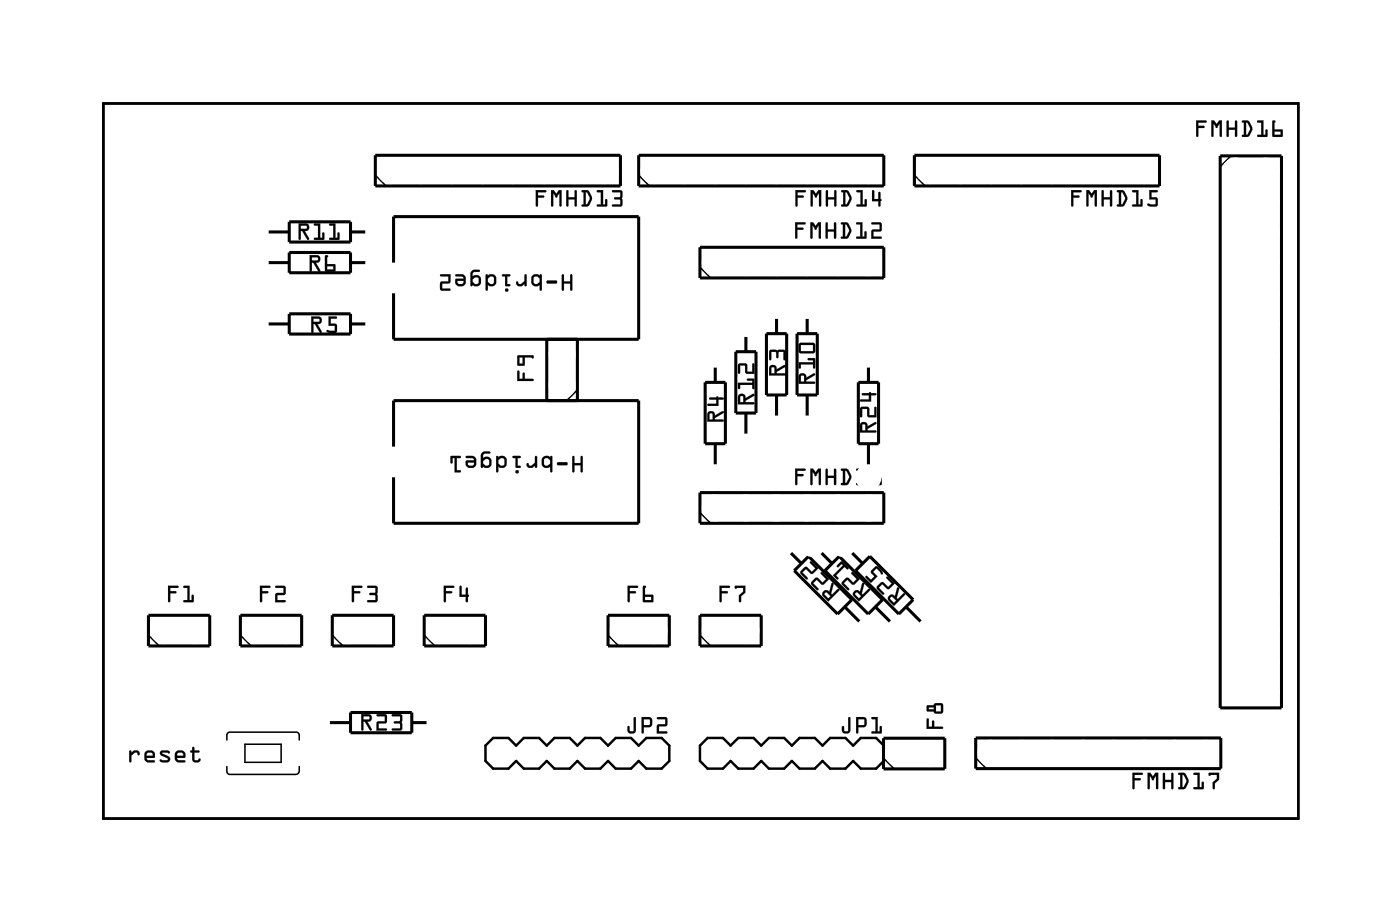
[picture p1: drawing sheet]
<svg xmlns="http://www.w3.org/2000/svg" width="116mm" height="76mm" viewBox="0 0 116 76" stroke-linecap="round" stroke-linejoin="round" font-family="sans-serif">
<path d="M8.6 8.6h99v59.2h-99zM40.2 61.8l.7-.7h1.3l.6 .7 .6-.7h1.3l.6 .7 .7-.7h1.2l.7 .7 .6-.7h1.3l.6 .7 .6-.7h1.3l.6 .7 .7-.7h1.3l.6 .7v1.2l-.6 .7h-1.3l-.7-.7-.6 .7h-1.3l-.6-.7-.6 .7h-1.3l-.6-.7-.7 .7h-1.2l-.7-.7-.6 .7h-1.3l-.6-.7-.6 .7h-1.3l-.7-.7zM58 61.8l.7-.7h1.2l.7 .7 .6-.7h1.3l.6 .7 .6-.7h1.3l.6 .7 .7-.7h1.3l.6 .7 .6-.7h1.3l.6 .7 .7-.7h1.2l.7 .7v1.2l-.7 .7h-1.2l-.7-.7-.6 .7h-1.3l-.6-.7-.6 .7h-1.3l-.7-.7-.6 .7h-1.3l-.6-.7-.6 .7h-1.3l-.6-.7-.7 .7h-1.2l-.7-.7z" fill="none" stroke="#000" stroke-width=".2"/>
<path d="M8.6 8.6h99v59.2h-99z" fill="none" stroke="#000" stroke-width=".08"/>
<g fill="none" stroke="#000" stroke-width=".25">
<path d="M22.1 19.2h1.9M24 18.4h5.1v1.7h-5.1zM29.1 19.2h1.3M31.1 12.9h20.3v2.5h-20.3zM52.9 12.9h20.4v2.5h-20.4zM75.8 12.9h20.3v2.5h-20.3zM101.2 12.9h5v45.7h-5zM22.1 26.8h1.9M22.1 21.8h1.9M24 20.9h5.1v1.7h-5.1zM24 26h5.1v1.7h-5.1zM29.1 26.8h1.3"/>
<path d="M29.1 21.8h1.3M32.6 21.8v-3.9h20.3v10.2h-20.3v-3.8M32.6 37v-3.8h20.3v10.1h-20.3v-3.8M45.3 28.1v5.1M47.9 28.1v5.1M58 20.5h15.3v2.5h-15.3zM58.5 31.7h1.6v5.1h-1.6zM59.3 30.3v1.4M59.3 36.8v1.8M61 29.1h1.7v5.1h-1.7zM61.8 27.8v1.3M61.8 34.2v1.8"/>
<path d="M63.5 27.6h1.7v5.1h-1.7zM64.4 26.3v1.3M64.4 32.7v1.8M66.1 27.6h1.7v5.1h-1.7zM66.9 26.3v1.3M66.9 32.7v1.8M71.2 31.7h1.6v5.1h-1.6zM72 30.3v1.4M72 36.8v1.8M12.3 51h5.1v2.5h-5.1zM19.9 51h5.1v2.5h-5.1zM27.2 59.9h1.9"/>
<path d="M27.5 51h5.1v2.5h-5.1zM29.1 59h5v1.7h-5zM34.1 59.9h1.4M35.2 51h5v2.5h-5zM50.4 51h5.1v2.5h-5.1zM58 40.8h15.3v2.5h-15.3zM58 51h5.1v2.5h-5.1zM65.5 45.7l.9 1M65.8 47.3l1.2-1.2 3.6 3.6-1.2 1.2zM68 45.7l1 1M68.4 47.3l1.2-1.2 3.6 3.6-1.2 1.2zM70 50.3l1.3 1.3"/>
<path d="M70.6 45.7l.9 1M70.9 47.3l1.2-1.2 3.6 3.6-1.2 1.2zM72.6 50.3l1.3 1.3M75.1 50.3l1.3 1.3M73.2 61.1h5.1v2.6h-5.1zM80.9 61.1h20.3v2.6h-20.3z"/>
</g>
<g fill="none" stroke="#000" stroke-width=".13">
<path d="M31.1 14.5l.9 .9M52.9 14.5l.9 .9M75.8 14.5l.9 .9M102 12.9l-.8 .9M47.9 32.3l-.9 .9M58 22.1l.9 .9M12.3 52.6l.9 .9M19.9 52.6l.9 .9M27.5 52.6l.9 .9M35.2 52.6l.9 .9M50.4 52.6l.9 .9M58 52.6l.9 .9"/>
<path d="M58 42.5l.9 .8M18.8 61.3v-.4l.1-.2 .2-.1h5.5l.1 .1 .1 .2v.4M18.8 63.5v.4l.1 .2h.2h5.5l.2-.2v-.4M20.3 61.6h3v1.5h-3zM73.2 62.8l.9 .9M80.9 62.8l.9 .9"/>
</g>
<g fill="#000">
<path d="M24.7 18.5h.7a.32 .32 0 0 1 .2 .4 .32 .32 0 0 1-.3 .2l.3 .6a.1 .1 0 0 1 0 .2 .1 .1 0 0 1-.1-.1l-.4-.7h-.2v.7a.1 .1 0 0 1-.1 .1 .1 .1 0 0 1-.1-.1zM24.8 18.5v1.4l.1-.1v-.7h.2l.4 .7h.1l-.4-.7a.31 .31 0 0 0 .4-.2 .31 .31 0 0 0-.2-.4zM24.9 18.7v.3l.5-.1v-.2zM24.9 18.7h.5l.1 .2-.6 .1zM26 18.5h.6l-.1 1.2h.2v-.4a.1 .1 0 0 1 .1-.1 .1 .1 0 0 1 .1 .1v.6h-.8a.1 .1 0 0 1-.1-.1 .1 .1 0 0 1 .1-.1h.3v-1h-.3zM26.1 18.5v.2h.3v1h-.3l-.1 .1 .8 .1v-.6h-.1v.4h-.2v-1.2zM27.3 18.5h.5v1.2h.2v-.4a.1 .1 0 0 1 .1-.1 .1 .1 0 0 1 .1 .1l-.1 .6h-.7a.1 .1 0 0 1-.1-.1 .1 .1 0 0 1 .1-.1h.2v-1h-.3zM27.3 18.5v.2h.3v1h-.3v.1l.8 .1v-.6h-.1v.4h-.2v-1.2z"/>
<path d="M24.8 18.5h.6a.31 .31 0 0 1 .2 .4 .31 .31 0 0 1-.3 .2l.3 .7-.1 .1-.4-.8h-.2v.7l-.1 .1zM24.9 18.7v.3l.5-.1v-.2zM26 18.5h.5v1.2h.2v-.4h.1v.6l-.8-.1 .1-.1h.3v-1h-.3zM27.3 18.5h.5v1.2h.2v-.4h.1v.6l-.8-.1v-.1h.3v-1h-.3z"/>
<path d="M44.4 15.7h.8a.1 .1 0 0 1 .1 .1 .1 .1 0 0 1-.1 .1h-.6v.3h.4a.1 .1 0 0 1 .1 .1 .1 .1 0 0 1-.1 .1h-.4v.6a.1 .1 0 0 1-.1 .1 .1 .1 0 0 1-.1-.1zM44.4 15.7v1.3l.1 .1 .1-.1v-.6h.4l.1-.1-.1-.1h-.4v-.3h.6l.1-.1h-.1zM45.7 15.7h.2l.2 .4 .2-.4h.3v1.3a.1 .1 0 0 1-.1 .1 .1 .1 0 0 1-.1-.1v-1l-.2 .2a.11 .11 0 0 1-.1 .2 .11 .11 0 0 1-.1-.2l-.1-.2v1a.1 .1 0 0 1-.1 .1 .1 .1 0 0 1-.1-.1zM45.7 15.7v1.4h.1l.1-.1v-1l.2 .4 .3-.4v1l.1 .1 .1-1.4h-.3l-.2 .4-.2-.4zM47 15.8h.1v.5h.5v-.5a.1 .1 0 0 1 .1-.1 .1 .1 0 0 1 .1 .1v1.2a.1 .1 0 0 1-.1 .1 .1 .1 0 0 1-.1-.1v-.5h-.5v.5a.1 .1 0 0 1-.1 .1 .1 .1 0 0 1-.1-.1zM47 15.8v1.3h.1v-.6h.5l.1 .6h.1v-1.3h-.1l-.1 .5h-.5v-.5zM48.2 15.8h.6l.3 .6-.3 .6-.5 .1a.1 .1 0 0 1-.1-.1 .1 .1 0 0 1 .1-.1h.1v-1h-.2zM48.2 15.8v.1h.2v1h-.1l-.1 .2h.5l.3-.5v-.4l-.2-.4zM48.6 15.9v1h.1l.2-.5-.2-.4zM48.5 15.9l.2 .1 .2 .4-.3 .5h-.1zM49.5 15.8l.5-.1v1.2h.2v-.3a.1 .1 0 0 1 .1-.1 .1 .1 0 0 1 0 .1v.5h-.7a.1 .1 0 0 1-.1-.1 .1 .1 0 0 1 .1-.1h.2v-1h-.3zM49.5 15.8v.1h.3v1h-.3v.2h.8v-.6h-.1v.4h-.2v-1.2zM50.8 15.8l.6-.1 .2 .2-.1 .5 .1 .6-.2 .1h-.6a.1 .1 0 0 1-.1-.1 .1 .1 0 0 1 .1-.1h.6v-.4h-.4a.1 .1 0 0 1-.1-.1 .1 .1 0 0 1 .1-.1h.4v-.4h-.6zM50.8 15.8v.1h.6v.4l-.4 .1h-.1l.1 .1h.4v.4h-.6l-.1 .2h.8l.1-.2-.1-.5 .1-.5-.2-.1z"/>
<path d="M44.4 15.7h.8l.1 .1-.1 .1h-.6v.3h.4l.1 .1-.1 .1h-.4v.6l-.1 .1-.1-.1zM45.7 15.7h.2l.2 .4 .2-.4h.3l-.1 1.4-.1-.1v-1l-.2 .2a.11 .11 0 0 1-.1 .2 .11 .11 0 0 1-.1-.2l-.1-.2v1l-.2 .1zM47 15.8h.1v.5h.5v-.5h.2v1.3h-.2v-.6h-.5v.6h-.1zM48.2 15.8h.6a.8 .8 0 0 1 .1 1.2l-.2 .1h-.5v-.1l.2-.1v-1h-.2zM48.6 15.9v1l.3-.5-.2-.4zM49.5 15.8l.5-.1v1.2h.2v-.4h.1v.6h-.8v-.2h.3v-1h-.3zM50.8 15.8l.6-.1 .2 .2-.1 .5 .1 .5-.1 .2h-.8l.1-.2h.6v-.4h-.4l-.1-.1 .1-.1h.4v-.4h-.6z"/>
<path d="M65.9 18.4h.8a.1 .1 0 0 1 .1 .1 .1 .1 0 0 1-.1 .1h-.6v.3l.4-.1a.1 .1 0 0 1 .1 .1 .1 .1 0 0 1-.1 .1h-.4v.7a.1 .1 0 0 1-.1 .1 .1 .1 0 0 1-.1-.1zM65.9 18.4v1.3l.1 .1 .1-.1v-.7h.4l.1-.1h-.1h-.4v-.3h.6l.1-.1-.1-.1zM67.2 18.4h.2l.2 .3 .2-.3h.3v1.3a.1 .1 0 0 1-.1 .1 .1 .1 0 0 1-.1-.1v-1l-.2 .2a.1 .1 0 0 1-.1 .1 .1 .1 0 0 1-.1-.1l-.1-.2v1a.1 .1 0 0 1-.1 .1 .1 .1 0 0 1-.1-.1zM67.2 18.4v1.3l.1 .1 .1-.1v-1.1l.2 .4 .3-.4v1.1l.1 .1 .1-1.4h-.3l-.2 .3-.2-.3zM68.5 18.4l.1 .1v.5h.5v-.5a.1 .1 0 0 1 .1-.1 .1 .1 0 0 1 .1 .1v1.2a.1 .1 0 0 1-.1 .1 .1 .1 0 0 1-.1-.1v-.5h-.5v.5a.1 .1 0 0 1-.1 .1 .1 .1 0 0 1-.1-.1zM68.5 18.4v1.3h.1v-.5h.5l.1 .5 .1 .1v-1.3h-.1l-.1 .5h-.5v-.5zM69.7 18.4h.6l.3 .7-.3 .6-.5 .1a.1 .1 0 0 1-.1-.1 .1 .1 0 0 1 .1-.1h.1v-1h-.2zM69.7 18.4v.2h.2v1h-.1l-.1 .1 .5 .1 .3-.5v-.4l-.2-.4zM70.1 18.6v1l.1-.1 .2-.4-.2-.5zM70 18.6h.2l.2 .5-.3 .5h-.1zM71 18.4h.5v1.2h.2v-.4a.1 .1 0 0 1 .1-.1 .1 .1 0 0 1 0 .1v.6h-.7a.1 .1 0 0 1-.1-.1 .1 .1 0 0 1 .1-.1h.2v-1h-.3zM71 18.4v.2h.3v1h-.3v.1l.8 .1v-.6h-.1v.4h-.2v-1.2zM72.3 18.4h.6l.2 .1v.6l-.7 .1v.4h.6a.1 .1 0 0 1 .1 .1 .1 .1 0 0 1-.1 .1h-.8l.1-.7 .6-.1v-.4h-.6zM72.3 18.4v.2h.6v.4l-.6 .1-.1 .7h.8v-.2h-.6v-.4l.6-.1 .1-.6-.2-.1z"/>
<path d="M65.9 18.4h.8l.1 .1-.1 .1h-.6v.3h.4h.1l-.1 .1h-.4v.7l-.1 .1-.1-.1zM67.2 18.4h.2l.2 .3 .2-.3h.3l-.1 1.4-.1-.1v-1l-.2 .2a.1 .1 0 0 1-.1 .1 .1 .1 0 0 1-.1-.1l-.1-.2v1l-.2 .1zM68.5 18.4l.1 .1v.5h.5v-.5h.2v1.3l-.2-.1v-.5h-.5v.5h-.1zM69.7 18.4l.6 .1a.8 .8 0 0 1 .1 1.1l-.2 .2-.5-.1v-.1h.2v-1h-.2zM70.1 18.6v1l.3-.5-.2-.5zM71 18.4h.5v1.2h.2v-.4h.1v.6l-.8-.1v-.1h.3v-1h-.3zM72.3 18.4h.6l.2 .1v.6l-.7 .1v.4h.6v.2h-.8l.1-.7 .6-.1v-.4h-.6z"/>
<path d="M65.9 15.7h.8a.1 .1 0 0 1 .1 .1 .1 .1 0 0 1-.1 .1h-.6v.3h.4a.1 .1 0 0 1 .1 .1 .1 .1 0 0 1-.1 .1h-.4v.6a.1 .1 0 0 1-.1 .1 .1 .1 0 0 1-.1-.1zM65.9 15.7l.1 1.3v.1l.1-.1v-.6h.4l.1-.1-.1-.1h-.4v-.3h.6l.1-.1h-.1zM67.2 15.7h.2l.2 .4 .2-.4h.3v1.3a.1 .1 0 0 1-.1 .1 .1 .1 0 0 1-.1-.1v-1l-.2 .2a.11 .11 0 0 1-.1 .2 .1 .1 0 0 1 0-.2l-.2-.2v1a.1 .1 0 0 1-.1 .1 .1 .1 0 0 1-.1-.1zM67.2 15.7v1.4h.1l.1-.1v-1l.2 .4 .3-.4v1l.1 .1 .1-1.4h-.2l-.3 .4-.2-.4zM68.5 15.8h.1v.5h.6v-.5a.1 .1 0 0 1 0-.1 .1 .1 0 0 1 .1 .1v1.2a.1 .1 0 0 1-.1 .1 .1 .1 0 0 1 0-.1v-.5h-.6l.1 .5a.1 .1 0 0 1-.1 .1 .1 .1 0 0 1-.1-.1zM68.5 15.8v1.3h.1v-.6h.6v.6h.1v-1.3h-.1v.5h-.6v-.5zM69.7 15.8h.6l.3 .6-.3 .6-.5 .1a.1 .1 0 0 1-.1-.1 .1 .1 0 0 1 .1-.1h.1v-1h-.2zM69.8 15.8v.1h.1v1h-.1l-.1 .2h.5l.4-.5v-.4l-.3-.4zM70.1 15.9v1h.1l.2-.5-.2-.4zM70.1 15.9l.1 .1 .2 .4-.3 .5zM71 15.8l.5-.1v1.2h.2v-.3a.1 .1 0 0 1 .1-.1 .1 .1 0 0 1 .1 .1l-.1 .5h-.7a.1 .1 0 0 1-.1-.1 .1 .1 0 0 1 .1-.1h.2v-1h-.3zM71 15.8v.1h.3v1h-.3v.2h.8v-.6h-.1v.4h-.2v-1.2zM72.3 15.8h.2v.7h.3v-.5a.1 .1 0 0 1 .1-.1 .1 .1 0 0 1 .1 .1v.5a.09 .09 0 0 1 .1 .1 .09 .09 0 0 1-.1 .1v.3a.1 .1 0 0 1-.1 .1 .1 .1 0 0 1-.1-.1v-.3h-.5zM72.3 15.8v.9h.5v.4h.1l.1-.4 .1-.1-.1-.1v-.5h-.2v.5h-.3v-.7z"/>
<path d="M65.9 15.7h.8l.1 .1-.1 .1h-.6v.3h.4l.1 .1-.1 .1h-.4v.6l-.1 .1-.1-.1zM67.2 15.7h.2l.2 .4 .3-.4h.2l-.1 1.4-.1-.1v-1l-.2 .2a.11 .11 0 0 1-.1 .2 .1 .1 0 0 1 0-.2l-.2-.2v1l-.1 .1zM68.5 15.8h.1v.5h.6v-.5h.1v1.3h-.1v-.6h-.6v.6h-.1zM69.8 15.8h.5a.8 .8 0 0 1 .1 1.2l-.2 .1h-.5l.1-.1 .1-.1v-1h-.1zM70.1 15.9v1l.3-.5-.2-.4zM71 15.8l.5-.1v1.2h.2v-.4h.1v.6h-.8v-.2h.3v-1h-.3zM72.3 15.8h.2v.7h.3v-.6h.2v.6l.1 .1-.1 .1-.1 .4h-.1v-.4h-.5z"/>
<path d="M88.8 15.7h.8a.1 .1 0 0 1 .1 .1 .1 .1 0 0 1-.1 .1h-.6v.3h.4a.1 .1 0 0 1 .1 .1 .1 .1 0 0 1-.1 .1h-.4v.6a.1 .1 0 0 1-.1 .1 .1 .1 0 0 1-.1-.1zM88.8 15.7v1.3l.1 .1 .1-.1v-.6h.4l.1-.1-.1-.1h-.4v-.3h.6l.1-.1h-.1zM90.1 15.7h.2l.2 .4 .2-.4h.2v1.3a.1 .1 0 0 1-.1 .1 .1 .1 0 0 1-.1-.1l.1-1-.2 .2a.11 .11 0 0 1-.1 .2 .11 .11 0 0 1-.1-.2l-.2-.2v1a.1 .1 0 0 1 0 .1 .1 .1 0 0 1-.1-.1zM90.1 15.7v1.4h.1v-.1v-1l.3 .4 .3-.4v1l.1 .1v-1.4h-.2l-.2 .4-.2-.4zM91.3 15.8h.2v.5h.5v-.5a.1 .1 0 0 1 .1-.1 .1 .1 0 0 1 .1 .1v1.2a.1 .1 0 0 1-.1 .1 .1 .1 0 0 1-.1-.1v-.5h-.5v.5a.1 .1 0 0 1-.1 .1 .1 .1 0 0 1-.1-.1zM91.4 15.8l-.1 1.3h.2v-.6h.5v.6h.1l.1-1.3h-.2v.5h-.5v-.5zM92.6 15.8h.5l.4 .6-.3 .6-.5 .1a.1 .1 0 0 1-.1-.1 .1 .1 0 0 1 .1-.1h.1v-1h-.2zM92.6 15.8v.1h.2v1h-.2v.2h.5l.3-.5v-.4l-.3-.4zM92.9 15.9v1h.2l.2-.5-.2-.4zM92.9 15.9l.2 .1 .2 .4-.3 .5h-.1zM93.9 15.8l.5-.1v1.2h.1v-.3a.1 .1 0 0 1 .1-.1 .1 .1 0 0 1 .1 .1v.5h-.8a.1 .1 0 0 1-.1-.1 .1 .1 0 0 1 .1-.1h.3v-1h-.3zM93.9 15.8v.1h.3v1h-.3v.2h.8v-.6h-.1v.4h-.2v-1.2zM95.3 15.7h.6a.1 .1 0 0 1 .1 .1 .1 .1 0 0 1-.1 .1h-.4v.4l.4 .1 .1 .6-.2 .1-.6-.1a.1 .1 0 0 1-.1-.1 .1 .1 0 0 1 .1 0h.6v-.4h-.5zM95.3 15.7v.8h.5v.4h-.6l-.1 .1 .3 .1h.5l.1-.2v-.4l-.1-.1-.4-.1v-.4h.4l.1-.1z"/>
<path d="M88.8 15.7h.8l.1 .1-.1 .1h-.6v.3h.4l.1 .1-.1 .1h-.4v.6l-.1 .1-.1-.1zM90.1 15.7h.2l.2 .4 .2-.4h.2v1.4l-.1-.1v-1l-.2 .2a.11 .11 0 0 1-.1 .2 .11 .11 0 0 1-.1-.2l-.2-.2v1l-.1 .1zM91.4 15.8h.1v.5h.5v-.5h.2l-.1 1.3h-.1v-.6h-.5v.6h-.2zM92.6 15.8h.5a.8 .8 0 0 1 .1 1.2l-.1 .1h-.5v-.1l.2-.1v-1h-.2zM92.9 15.9v1h.1l.3-.5-.2-.4zM93.9 15.8l.5-.1v1.2h.1l.1-.4h.1v.6h-.8v-.2h.3v-1h-.3zM95.3 15.7h.6l.1 .1-.1 .1h-.4v.4l.4 .1h.1v.6l-.2 .1h-.4a.15 .15 0 0 1-.2 0 .15 .15 0 0 1 0-.2h.6v-.4h-.5z"/>
<path d="M99.2 10h.7a.1 .1 0 0 1 .1 .1 .1 .1 0 0 1-.1 .1h-.6v.2h.5a.1 .1 0 0 1 .1 .1 .1 .1 0 0 1-.1 .1h-.5l.1 .7a.1 .1 0 0 1-.1 0 .1 .1 0 0 1-.1 0zM99.2 10v1.3h.1v-.7h.5l.1-.1-.1-.1h-.5v-.3h.6h.1l-.1-.1zM100.4 10h.3l.2 .3 .2-.3h.2v1.3a.1 .1 0 0 1-.1 0 .1 .1 0 0 1-.1 0v-1.1l-.1 .3a.1 .1 0 0 1-.1 .1 .1 .1 0 0 1-.1-.1l-.2-.3v1.1a.1 .1 0 0 1-.1 0 .1 .1 0 0 1-.1 0zM100.4 10v1.3h.1h.1v-1.1l.3 .4 .2-.4v1.1h.1l.1-1.3h-.2l-.2 .3-.3-.3zM101.7 10h.2v.6h.5v-.5a.1 .1 0 0 1 .1-.1 .1 .1 0 0 1 .1 .1v1.2a.1 .1 0 0 1-.1 0 .1 .1 0 0 1-.1 0v-.6h-.5v.6a.1 .1 0 0 1-.1 0 .1 .1 0 0 1-.1 0zM101.7 10v1.3h.2v-.6h.5v.6h.1v-1.3h-.1v.6h-.5v-.6zM103 10h.5l.3 .7-.2 .6h-.6a.1 .1 0 0 1-.1 0 .1 .1 0 0 1 .1-.1h.1v-1l-.1-.1zM103 10v.1h.1v1.1h-.1v.1h.4l.4-.5v-.3l-.3-.5zM103.3 10.2v1l.1-.1 .2-.4-.2-.5zM103.3 10.1l.1 .1 .3 .5-.3 .5h-.1zM104.2 10h.5v1.2h.2v-.4a.1 .1 0 0 1 .1-.1 .1 .1 0 0 1 .1 .1v.5h-.8a.1 .1 0 0 1-.1 0 .1 .1 0 0 1 .1-.1h.3v-1h-.3zM104.2 10l.1 .1h.3v1.1h-.3l-.1 .1h.8v-.6l-.1 .1v.4h-.2v-1.2zM105.5 10h.2a.09 .09 0 0 1 0 .1 .09 .09 0 0 1 0 .1v.5l.6 .1v.5h-.8zM105.5 10v1.3h.8v-.5l-.7-.1v-.6h.1zM105.7 10.9v.3h.5v-.3zM105.6 10.9h.6v.3h-.6z"/>
<path d="M99.2 10h.7l.1 .1-.1 .1h-.6v.2h.5l.1 .1-.1 .1h-.5v.7h-.1zM100.4 10h.2l.3 .3 .2-.3h.2l-.1 1.3h-.1v-1.1l-.2 .3a.1 .1 0 0 1 0 .1 .1 .1 0 0 1-.1-.1l-.2-.3v1.1h-.1zM101.7 10h.2v.6h.5v-.6h.2l-.1 1.3h-.1v-.6h-.5v.6h-.2zM103 10h.5a.8 .8 0 0 1 .1 1.2l-.2 .1h-.4v-.1h.1v-1l-.1-.1zM103.3 10.2v1h.1l.2-.5-.2-.5zM104.2 10h.5v1.2h.2v-.4l.1-.1v.6h-.8l.1-.1h.3v-1l-.3-.1zM105.5 10h.2v.2v.5l.6 .1v.5h-.8zM105.7 10.9v.3h.5v-.3z"/>
<path d="M25.7 21.1h.6a.32 .32 0 0 1 .3 .4 .32 .32 0 0 1-.4 .3l.3 .6a.1 .1 0 0 1 0 .1 .1 .1 0 0 1-.1 0l-.4-.7h-.1v.6a.1 .1 0 0 1-.1 .1 .1 .1 0 0 1-.1-.1zM25.7 21.1v1.4l.1-.1v-.7h.2l.4 .8 .1-.1-.3-.7a.31 .31 0 0 0 .3-.2 .31 .31 0 0 0-.2-.4zM25.9 21.3v.3l.5-.1-.1-.2zM25.8 21.3h.5l.1 .2-.6 .1zM27 21.2l.1-.1a.09 .09 0 0 1 .1 .1 .09 .09 0 0 1-.1 .1v.6h.7v.6l-.9-.1zM27 21.2v1.2l.8 .1v-.6h-.7v-.6l.1-.1zM27.1 22.1v.2h.5v-.2zM27.1 22h.5v.3h-.5z"/>
<path d="M25.7 21.1h.6a.31 .31 0 0 1 .2 .4 .31 .31 0 0 1-.3 .3l.3 .6-.1 .1-.4-.7h-.1v.6l-.2 .1zM25.9 21.3v.3l.5-.1-.1-.2zM27 21.2h.2l-.1 .1v.6h.7v.6l-.9-.1zM27.1 22.1v.2h.5v-.2z"/>
<path d="M25.8 26.2h.6a.32 .32 0 0 1 .3 .4 .32 .32 0 0 1-.4 .2l.4 .6a.11 .11 0 0 1-.1 .2 .1 .1 0 0 1-.1-.1l-.4-.7h-.1v.7a.1 .1 0 0 1-.1 .1 .1 .1 0 0 1-.1-.1zM25.8 26.2l.1 1.4 .1-.1v-.7h.1l.4 .7h.2l-.4-.7a.31 .31 0 0 0 .4-.2 .31 .31 0 0 0-.3-.4zM26 26.4v.3l.5-.1-.1-.2zM26 26.4h.4l.1 .2-.5 .1zM27.2 26.2h.6a.1 .1 0 0 1 .1 .1 .1 .1 0 0 1-.1 .1h-.4v.4l.5 .1v.6l-.1 .1-.7-.1a.1 .1 0 0 1 0-.1 .1 .1 0 0 1 .1-.1l.6 .1v-.4h-.6zM27.2 26.2v.8h.6v.4l-.6-.1-.1 .2 .2 .1h.5l.1-.2v-.5l-.1-.1h-.4v-.4h.5v-.1z"/>
<path d="M25.8 26.2h.6a.31 .31 0 0 1 .3 .4 .31 .31 0 0 1-.4 .2l.4 .7-.2 .1-.4-.8h-.1v.7l-.1 .1zM26 26.4v.3l.5-.1-.1-.2zM27.2 26.2h.6l.1 .1-.1 .1h-.4v.4h.4l.1 .1v.6l-.1 .1h-.4a.15 .15 0 0 1-.3 0 .16 .16 0 0 1 .1-.3l.6 .1v-.4h-.6z"/>
<path d="M42.9 30.7h.2v.7h.2v-.5h.1h.1v.5h.7v.1l-1.3 .1zM42.9 29.5l1.3-.1v.2v.1l-.1-.1h-.6v.7h-.5l-.1-.1zM43.1 29.6v.5h.2v-.5z"/>
<path d="M42.9 30.7h.2v.7h.2v-.5a.1 .1 0 0 1 .1 0 .1 .1 0 0 1 .1 0v.5h.7a.1 .1 0 0 1 .1 .1 .1 .1 0 0 1-.1 .1h-1.3zM42.9 30.7v.9l1.3-.1v-.1h-.7v-.5h-.1h-.1v.5h-.2l-.1-.7zM42.9 29.4h1.3l.1 .2a.09 .09 0 0 1-.1 .1 .09 .09 0 0 1-.1-.1h-.6v.7h-.5l-.1-.1zM42.9 29.5v.7l.1 .1h.5v-.7h.6l.1 .1v-.1v-.2zM43.1 29.6v.5h.2v-.5zM43.1 29.6h.2v.5h-.2z"/>
<path d="M46.6 22.7l.1 .1 .1 .5h.5v-.5h.1v1.3l-.1-.1v-.5h-.5l-.1 .5h-.1zM45.3 23.3l.8-.1 .1 .2-.1 .1h-.7l-.1-.1zM44.1 22.8l.3-.1 .3 .1 .1-.1 .1 .1v1.3l-.1-.1-.1-.4-.4 .1-.2-.2v-.5zM44.3 23l-.1 .4 .3 .1 .2-.1v-.3l-.2-.2zM42.8 23.3h.1l.1 .2h.2l.3-.2v-.5l.1-.1 .1 1h-.2v-.2l-.2 .2a.33 .33 0 0 1-.4 0 .33 .33 0 0 1-.1-.3zM41.6 22.7l.7 .1v.1h-.3v.6l.3 .1v.1h-.4v-.8h-.2zM41.9 24a.14 .14 0 0 1 .2 0 .14 .14 0 0 1-.2 0zM40.3 22.7h.1v.1l.2-.1h.3l.2 .3v.5l-.3 .2-.4-.1v.4v.1l-.1-.1zM40.5 23v.4l.1 .1h.3v-.5l-.3-.1zM39.1 22.5l.2-.2 .5 .1-.1 .1h-.4l-.1 .2v.2l.4-.1 .2 .2 .1 .5-.3 .2h-.2l-.2-.1-.1 .1h-.1v-1.1zM39.2 23.1v.3l.2 .1h.2l.1-.1v-.3l-.1-.1h-.2zM37.8 22.7h.5l.3 .2v.6l-.1 .1-.5 .1-.2-.2v-.4h.6l-.1-.2h-.5zM37.9 23.3l.1 .2h.3l.1-.1v-.1zM36.5 22.7h.8v.7l-.6 .1v.4h.6v.2h-.6l-.2-.1v-.6l.7-.1v-.4h-.7z"/>
<path d="M46.6 22.7l.2 .1v.5h.5v-.5a.1 .1 0 0 1 .1-.1 .1 .1 0 0 1 .1 .1v1.2a.1 .1 0 0 1-.1 .1 .1 .1 0 0 1-.1-.1v-.5h-.5v.5a.1 .1 0 0 1-.1 .1 .1 .1 0 0 1-.1-.1zM46.6 22.7v1.3h.1v-.5h.6v.5l.1 .1v-1.3h-.1v.5h-.6v-.5zM45.3 23.3l.8-.1 .1 .2-.1 .1h-.7l-.1-.1zM45.3 23.3l.1 .2h.7l.1-.1-.1-.2zM44.1 22.8l.4-.1 .2 .1a.1 .1 0 0 1 .1-.1 .1 .1 0 0 1 .1 .1v1.2a.1 .1 0 0 1-.1 .1 .1 .1 0 0 1-.1-.1v-.4l-.4 .1-.2-.2-.1-.5zM44.2 22.8l-.1 .2v.5l.2 .2 .5-.1v.4l.1 .1v-1.3l-.1-.1v.2l-.3-.2zM44.3 23l-.1 .4 .3 .1 .2-.1v-.3l-.2-.2zM44.3 23l.2-.1 .2 .2v.3l-.2 .1-.3-.1zM42.8 23.3h.1l.1 .2h.2l.3-.2v-.5a.1 .1 0 0 1 .1-.1 .1 .1 0 0 1 .1 .1v.8a.1 .1 0 0 1-.1 .1 .1 .1 0 0 1-.1-.1v-.1l-.2 .2a.33 .33 0 0 1-.4 0 .33 .33 0 0 1-.1-.3zM42.8 23.3v.1a.33 .33 0 0 0 .5 .3l.2-.2v.2l.1-.1v-.9l-.1 .1v.5l-.3 .2h-.2l-.1-.2zM41.6 22.7h.6a.1 .1 0 0 1 .1 .1 .1 .1 0 0 1-.1 .1h-.2v.6h.2a.1 .1 0 0 1 .1 .1 .1 .1 0 0 1-.1 .1h-.3v-.8h-.2zM41.6 22.7l.1 .2h.2v.7l.4 .1v-.1l-.3-.1v-.6h.3v-.1zM41.9 24a.15 .15 0 0 1 .2 0 .15 .15 0 0 1-.2 0zM41.9 24a.13 .13 0 0 0 .2 0 .13 .13 0 0 0-.2 0zM40.3 22.7h.1v.1l.2-.1h.3l.2 .3v.5l-.3 .2-.4-.1v.4a.1 .1 0 0 1 0 .1 .1 .1 0 0 1-.1-.1zM40.3 22.7v1.3l.1 .1v-.1v-.4l.4 .1 .3-.2v-.5l-.2-.3h-.3l-.2 .2v-.2zM40.5 23v.4l.1 .1h.3v-.5l-.2-.1zM40.5 23l.2-.1 .2 .1v.5h-.2l-.2-.1zM39.1 22.5l.1-.1 .5-.1a.1 .1 0 0 1 .1 .1 .1 .1 0 0 1-.1 .1l-.4 .1-.1 .3 .2-.1 .4 .1 .1 .2v.4l-.4 .2h-.2l-.1-.1a.1 .1 0 0 1-.1 .1 .1 .1 0 0 1-.1-.1v-1zM39.1 22.4l-.1 .3v.9l.1 .1a.19 .19 0 0 1 .3 0h.2l.2-.2v-.5l-.2-.2-.4 .1v-.3l.1-.1h.4l.1-.1h-.5zM39.2 23.1v.2l.2 .2h.3l-.1-.5h-.2zM39.2 23.1l.2-.1h.2l.1 .1v.3l-.1 .1h-.2l-.2-.1zM37.8 22.7h.5l.3 .2v.6l-.1 .2h-.5l-.2-.2v-.4h.6l-.1-.2h-.5zM37.8 22.7v.2h.5l.1 .2h-.6v.4l.2 .2 .4-.1 .2-.2v-.5l-.3-.2zM37.9 23.3l.1 .2h.3l.1-.1v-.1zM37.9 23.3h.5v.1l-.1 .1h-.3zM36.5 22.7h.9l-.1 .7-.6 .1v.4h.6a.1 .1 0 0 1 .1 .1 .1 .1 0 0 1-.1 .1h-.6l-.2-.1v-.6l.7-.1v-.4h-.7zM36.5 22.7v.2h.7v.4l-.7 .1v.6l.2 .1h.6v-.2h-.7v-.4l.7-.1v-.7z"/>
<path d="M47.5 37.8h.1v.6h.5v-.6h.2v1.3h-.2v-.6h-.5v.6h-.2zM46.2 38.3h.8v.1v.1h-.7h-.1zM45 37.9l.2-.1 .4 .1 .1-.1h.1l-.1 1.3h-.1v-.5l-.4 .2-.3-.3v-.4zM45.1 38v.5l.3 .1 .2-.2v-.3l-.2-.2zM43.7 38.4h.1l.1 .2h.2l.2-.3 .1-.5h.1v.9h-.1l-.1-.1-.2 .1a.33 .33 0 0 1-.3 0 .33 .33 0 0 1-.1-.3zM42.5 37.8h.7l-.1 .1h-.2v.7h.3l-.1 .1h-.4v-.8h-.2zM42.7 39.1a.15 .15 0 0 1 .3 0 .15 .15 0 0 1-.3 0zM41.2 37.8h.1v.1l.2-.1h.3l.2 .3v.5l-.3 .2-.4-.2v.4l-.1 .1-.1-.1zM41.3 38.1v.3l.2 .2 .3-.1v-.5l-.3-.1zM40 37.5l.2-.1h.4v.2h-.4l-.2 .1v.3l.4-.2 .3 .2v.5l-.2 .2h-.3l-.2-.1v.1h-.1v-1zM40.1 38.2v.2l.1 .2h.2l.2-.1v-.3l-.1-.2h-.2zM38.6 37.8h.6l.3 .2v.5l-.2 .2-.4 .1-.3-.3 .1-.4h.6l-.1-.2h-.5zM38.8 38.3l.1 .3h.3l.1-.1v-.2zM37.4 37.8h.8v.1h-.3v1l.3 .1v.1h-.5v-1.2h-.2v.4l-.1 .1z"/>
<path d="M47.5 37.8h.1v.6h.5v-.5a.1 .1 0 0 1 .1-.1 .1 .1 0 0 1 .1 .1v1.1a.1 .1 0 0 1-.1 .1 .1 .1 0 0 1-.1-.1v-.5h-.5v.5a.1 .1 0 0 1-.1 .1 .1 .1 0 0 1-.1-.1zM47.5 37.8v1.3h.1v-.6h.5v.5l.2 .1v-1.3h-.2v.6h-.5v-.6zM46.2 38.3h.8l.1 .1-.1 .1h-.7h-.1zM46.2 38.3l.1 .2h.7v-.1v-.1zM45 37.9l.4-.1 .2 .1a.1 .1 0 0 1 .1-.1 .1 .1 0 0 1 .1 .1v1.1a.1 .1 0 0 1-.1 .1 .1 .1 0 0 1-.1-.1v-.4l-.4 .2-.3-.2v-.5zM45 37.9l-.1 .1v.5l.3 .2 .4-.1v.5h.1l.1-1.3h-.1l-.1 .1-.2-.1zM45.1 38v.5l.3 .1 .2-.2v-.3l-.2-.1zM45.1 38l.3-.1 .2 .2v.3l-.2 .2-.3-.1zM43.7 38.4h.1l.1 .1 .2 .1 .2-.3v-.4a.1 .1 0 0 1 .1-.1 .1 .1 0 0 1 .1 .1v.8a.1 .1 0 0 1-.1 .1 .1 .1 0 0 1-.1-.1v-.1l-.2 .1a.33 .33 0 0 1-.3 0 .33 .33 0 0 1-.1-.3zM43.7 38.4a.33 .33 0 0 0 .4 .3l.3-.2v.2h.1v-.9h-.1v.5l-.3 .3h-.2l-.1-.2zM42.5 37.8h.6a.1 .1 0 0 1 .1 .1 .1 .1 0 0 1-.1 0h-.2v.7h.2a.1 .1 0 0 1 .1 .1 .1 .1 0 0 1-.1 .1l-.4-.1v-.8h-.2zM42.5 37.8v.1h.2l.1 .8h.3v-.1h-.2v-.7h.2l.1-.1zM42.7 39.1a.15 .15 0 0 1 .3 0 .15 .15 0 0 1-.3 0zM42.7 39.1a.15 .15 0 0 0 .3 0 .15 .15 0 0 0-.3 0zM41.2 37.8h.1v.1l.2-.1h.3l.2 .3v.5l-.3 .2-.4-.2v.4a.1 .1 0 0 1-.1 .1 .1 .1 0 0 1-.1-.1zM41.2 37.8l-.1 1.2 .1 .1 .1-.1v-.4l.4 .1 .3-.1v-.5l-.2-.3h-.3l-.2 .1v-.1zM41.3 38.1v.3l.2 .2 .3-.1v-.5h-.3zM41.3 38.1l.2-.2 .3 .1v.5l-.3 .1-.2-.2zM40 37.5l.1-.1h.5a.1 .1 0 0 1 .1 .1 .1 .1 0 0 1-.1 .1h-.5l-.1 .3 .3-.1 .4 .1v.3v.3l-.3 .3-.2-.1-.1-.1a.11 .11 0 0 1-.1 .2 .1 .1 0 0 1-.1-.1v-1zM40 37.5l-.1 .2v1h.1a.19 .19 0 0 1 .3 0h.2l.2-.1v-.6l-.3-.2-.4 .2v-.3l.2-.1h.4v-.2h-.4zM40.1 38.2v.2l.1 .2 .3-.1v-.4l-.2-.1zM40.1 38.2l.1-.2h.3l.1 .2v.3l-.2 .1h-.2l-.2-.2zM38.6 37.8h.6l.3 .2v.5l-.2 .2-.4 .1-.3-.2 .1-.5h.6l-.1-.1-.5-.1zM38.6 37.8l.1 .1h.5l.1 .2h-.6l-.1 .4 .3 .2h.4l.2-.2-.1-.5-.2-.2zM38.8 38.3l.1 .3h.3l.1-.1v-.2zM38.8 38.3h.5v.2l-.1 .1h-.3zM37.4 37.8h.7a.1 .1 0 0 1 .1 .1 .1 .1 0 0 1-.1 0h-.2v1h.2a.1 .1 0 0 1 .1 .1 .1 .1 0 0 1-.1 .1h-.4v-1.2h-.2v.4a.1 .1 0 0 1-.1 .1 .1 .1 0 0 1-.1-.1zM37.4 37.8v.6l.1-.1v-.4h.2v1.2h.5v-.1h-.3v-1.1h.3v-.1z"/>
<path d="M58.7 34.1a.32 .32 0 0 1 .4 0 .32 .32 0 0 1 .2 .3l.6-.3 .1 .1-.7 .4v.1h.6l.1 .2h-1.4zM58.8 34.3v.4h.3v-.4zM58.8 32.9h.6l.1-.1 .5 .2-.1 .1h-.3v.5h-.9h-.1l.1-.2h.7v-.3h-.6z"/>
<path d="M58.7 34.1a.32 .32 0 0 1 .4 0 .32 .32 0 0 1 .2 .3l.6-.3a.1 .1 0 0 1 .1 0 .1 .1 0 0 1 0 .1l-.7 .4v.1h.6a.1 .1 0 0 1 .1 .1 .1 .1 0 0 1-.1 .1h-1.3v-.6zM58.7 34.1l-.1 .8h1.4l-.1-.1h-.6v-.2l.7-.4-.1-.1-.6 .3a.31 .31 0 0 0-.2-.3 .31 .31 0 0 0-.4 0zM58.8 34.3v.4h.3v-.4zM58.8 34.3h.3v.5h-.3zM58.8 32.9h.6a.09 .09 0 0 1 .1-.1 .09 .09 0 0 1 .1 .1h.3a.1 .1 0 0 1 .1 .1 .1 .1 0 0 1-.1 .1h-.3v.5h-.9a.1 .1 0 0 1-.1-.1 .1 .1 0 0 1 .1-.1h.7v-.3h-.6zM58.8 33v.1h.6v.4h-.7v.1h.9l-.1-.5h.4l.1-.1-.5-.2-.1 .1z"/>
<path d="M61.3 32.7a.32 .32 0 0 1 .3-.1 .32 .32 0 0 1 .2 .4l.7-.4v.2l-.7 .4v.1h.7v.1l-1.3 .1zM61.4 32.8v.5h.2v-.4zM61.2 31.7h1.2v-.2h-.4l-.1-.1h.6v.8h-.1v-.3h-1l-.1 .3h-.1zM61.2 30.1h.6l.1 .2v.5h.5v-.6l.1-.1v.9l-.7-.1v-.6h-.4v.6l-.2 .1z"/>
<path d="M61.3 32.7a.32 .32 0 0 1 .3-.1 .32 .32 0 0 1 .2 .4l.6-.4a.1 .1 0 0 1 .1 .1 .1 .1 0 0 1 0 .1l-.7 .4v.1h.7a.1 .1 0 0 1 0 .1 .1 .1 0 0 1 0 .1h-1.3v-.6zM61.3 32.7l-.1 .8 1.3-.1v-.1h-.7v-.1l.7-.4v-.2l-.7 .4a.31 .31 0 0 0-.2-.4 .31 .31 0 0 0-.3 .1zM61.4 32.8v.5h.2v-.4zM61.4 32.8h.2v.5h-.3zM61.2 31.7h1.2v-.2h-.4a.1 .1 0 0 1-.1-.1 .1 .1 0 0 1 .1-.1l.5 .1v.7a.1 .1 0 0 1 0 .1 .1 .1 0 0 1-.1-.1v-.2h-1v.2a.1 .1 0 0 1-.1 .1 .1 .1 0 0 1-.1-.1zM61.2 31.7v.5h.1v-.3h1.1v.3h.1v-.8h-.6l.1 .1h.4v.2zM61.2 30.1h.7v.7h.5v-.6a.1 .1 0 0 1 .1-.1 .1 .1 0 0 1 0 .1v.8l-.7-.1v-.6h-.4v.6a.1 .1 0 0 1-.1 .1 .1 .1 0 0 1-.1-.1zM61.2 30.2v.7h.1v-.6h.5v.6l.7 .1v-.9l-.1 .1v.6h-.5v-.5l-.1-.2z"/>
<path d="M63.8 30.3a.32 .32 0 0 1 .4 0 .32 .32 0 0 1 .2 .3l.7-.4v.2l-.7 .4v.1h.6l.1 .1-1.3 .1zM64 30.4l-.1 .5h.3v-.4zM63.8 29h1.2l.1 .1v.7h-.1l-.1-.7-.3 .1-.1 .4-.1 .1v-.1l-.1-.4-.4-.1v.7h-.1z"/>
<path d="M63.8 30.3a.32 .32 0 0 1 .4-.1 .32 .32 0 0 1 .2 .4l.6-.4a.1 .1 0 0 1 .1 .1 .1 .1 0 0 1 0 .1l-.7 .4v.1h.6a.1 .1 0 0 1 .1 .1 .1 .1 0 0 1-.1 .1h-1.2v-.6zM63.8 30.3v.8l1.3-.1-.1-.1h-.6v-.1l.7-.4v-.2l-.7 .4a.31 .31 0 0 0-.2-.3 .31 .31 0 0 0-.4 0zM64 30.4l-.1 .5h.3v-.4zM64 30.4l.2 .1v.4h-.3zM63.8 29h1.2l.1 .1v.7a.1 .1 0 0 1-.1 0 .1 .1 0 0 1-.1 0v-.7l-.3 .1-.1 .4a.1 .1 0 0 1-.1 .1 .1 .1 0 0 1-.1-.1v-.4l-.4-.1v.7a.1 .1 0 0 1-.1 0zM63.8 29v.8h.1v-.7l.4 .1 .1 .4v.1l.1-.1 .1-.4 .4-.1v.7h.1v-.7l-.1-.1z"/>
<path d="M66.3 31a.32 .32 0 0 1 .4-.1 .32 .32 0 0 1 .1 .4l.7-.4 .1 .2-.8 .4v.1h.7l.1 .1-1.4 .1zM66.4 31.1v.5h.3v-.4zM66.2 30h1.2v-.2h-.4v-.1h.5l.1 .8h-.2v-.3h-1v.3h-.1zM66.3 28.4h1.2l.1 .2v.6l-.2 .1h-1.1l-.1-.2zM66.4 28.6v.5h1v-.5z"/>
<path d="M66.3 31a.32 .32 0 0 1 .4-.1 .32 .32 0 0 1 .1 .4l.6-.4a.11 .11 0 0 1 .2 .1 .1 .1 0 0 1-.1 .1l-.7 .4v.1h.7a.1 .1 0 0 1 .1 .1 .1 .1 0 0 1-.1 .1h-1.3v-.6zM66.3 31l-.1 .8 1.4-.1-.1-.1h-.7v-.1l.7-.4v-.2l-.7 .4a.31 .31 0 0 0-.1-.4 .31 .31 0 0 0-.4 .1zM66.4 31.1v.5h.3l-.1-.4zM66.4 31.1h.3v.5h-.3zM66.2 30h1.2v-.2h-.4a.1 .1 0 0 1-.1-.1 .1 .1 0 0 1 .1-.1l.6 .1v.7a.1 .1 0 0 1-.1 .1 .1 .1 0 0 1-.1-.1v-.2h-1v.2a.1 .1 0 0 1-.1 .1 .1 .1 0 0 1-.1-.1zM66.2 30l.1 .5h.1v-.3h1v.3h.2l-.1-.8h-.5v.1h.4v.2zM66.3 28.4h1.2l.1 .2v.6l-.2 .1h-1.1l-.1-.2zM66.3 28.5l-.1 .6 .1 .1 1.1 .1 .2-.1v-.6l-.1-.2zM66.4 28.6v.5h1v-.5zM66.4 28.6h1v.5h-1z"/>
<path d="M71.4 35a.32 .32 0 0 1 .4 0 .32 .32 0 0 1 .1 .3l.7-.3v.1l-.7 .4v.1h.7l.1 .2h-1.4zM71.5 35.2v.4h.2v-.4zM71.3 33.7h.7l.1 .2v.5h.4v-.6l.1-.1 .1 .9-.8-.1v-.6h-.4v.6l-.1 .1zM71.5 32.6h.5l.1-.1 .6 .1-.1 .1h-.4v.6h-.8l-.1-.1 .1-.1h.6v-.4h-.5z"/>
<path d="M71.4 35a.32 .32 0 0 1 .4 0 .32 .32 0 0 1 .1 .3l.6-.3a.1 .1 0 0 1 .2 0 .1 .1 0 0 1-.1 .1l-.7 .4v.1h.7a.1 .1 0 0 1 .1 .1 .1 .1 0 0 1-.1 .1h-1.3v-.6zM71.4 35l-.1 .8h1.3v-.1h-.7v-.2l.7-.4v-.1l-.7 .3a.31 .31 0 0 0-.1-.3 .31 .31 0 0 0-.4 0zM71.5 35.2v.4h.2v-.4zM71.5 35.2h.2l.1 .5h-.3zM71.3 33.7h.7l.1 .7h.4v-.6a.1 .1 0 0 1 .1-.1 .1 .1 0 0 1 .1 .1v.8l-.8-.1v-.6h-.4v.6a.1 .1 0 0 1-.1 .1 .1 .1 0 0 1-.1-.1zM71.4 33.8v.7h.1v-.6h.4v.6l.8 .1-.1-.9-.1 .1v.6h-.4v-.5l-.1-.2zM71.5 32.6h.5a.09 .09 0 0 1 .1-.1 .09 .09 0 0 1 .1 .1h.4a.1 .1 0 0 1 .1 .1 .1 .1 0 0 1-.1 0h-.4v.6h-.8a.1 .1 0 0 1-.1-.1 .1 .1 0 0 1 .1-.1h.6v-.4h-.5zM71.5 32.6v.1h.5v.4h-.6l-.1 .1 .1 .1h.8v-.6h.4v-.1l-.5-.1-.1 .1z"/>
<path d="M13.9 48.5h.8a.1 .1 0 0 1 .1 .1 .1 .1 0 0 1-.1 .1h-.6v.3h.4a.1 .1 0 0 1 .1 .1 .1 .1 0 0 1-.1 0h-.4v.7a.1 .1 0 0 1-.1 .1 .1 .1 0 0 1-.1-.1zM13.9 48.5v1.3l.1 .1 .1-.1v-.7h.4h.1l-.1-.1h-.4v-.3h.6l.1-.1-.1-.1zM15.2 48.5h.5v1.2h.2v-.4a.1 .1 0 0 1 .1-.1 .1 .1 0 0 1 .1 .1l-.1 .6h-.7a.1 .1 0 0 1-.1-.1 .1 .1 0 0 1 .1-.1h.2v-1h-.3zM15.2 48.6l.1 .1h.2v1h-.2l-.1 .1 .8 .1v-.6h-.1v.4h-.2v-1.2z"/>
<path d="M13.9 48.5h.8l.1 .1-.1 .1h-.6v.3h.4l.1 .1h-.1h-.4v.7l-.1 .1-.1-.1zM15.2 48.5h.5v1.2h.2v-.4h.1v.6l-.8-.1v-.1h.3v-1h-.3z"/>
<path d="M21.5 48.5h.8a.1 .1 0 0 1 .1 .1 .1 .1 0 0 1-.1 .1h-.6v.3h.5a.1 .1 0 0 1 .1 .1 .1 .1 0 0 1-.1 0h-.5v.7a.1 .1 0 0 1-.1 .1 .1 .1 0 0 1-.1-.1zM21.6 48.5v1.3v.1l.1-.1v-.7h.5v-.1h-.5v-.3h.6l.1-.1-.1-.1zM22.8 48.5h.7l.2 .1-.1 .6-.6 .1v.4h.6a.1 .1 0 0 1 .1 .1 .1 .1 0 0 1-.1 .1h-.8l.1-.7 .6-.1v-.4h-.6zM22.8 48.6l.1 .1h.6v.4l-.6 .1-.1 .7h.8v-.2h-.6v-.4l.6-.1 .1-.6-.2-.1z"/>
<path d="M21.6 48.5h.7l.1 .1-.1 .1h-.6v.3h.5v.1h-.5v.7l-.1 .1v-.1zM22.8 48.5h.7l.2 .1-.1 .6-.6 .1v.4h.6v.2h-.8l.1-.7 .6-.1v-.4h-.6z"/>
<path d="M29.2 48.5h.8a.1 .1 0 0 1 .1 .1 .1 .1 0 0 1-.1 .1h-.7v.3h.5a.1 .1 0 0 1 .1 .1 .1 .1 0 0 1-.1 0h-.5l.1 .7a.1 .1 0 0 1-.1 .1 .1 .1 0 0 1-.1-.1zM29.2 48.5v1.3l.1 .1v-.1v-.7h.5h.1l-.1-.1h-.5v-.3h.7v-.1v-.1zM30.5 48.5h.6l.2 .2-.1 .5 .1 .6-.2 .1h-.6a.1 .1 0 0 1-.1-.1 .1 .1 0 0 1 .1-.1h.6v-.4h-.4a.1 .1 0 0 1-.1-.1 .1 .1 0 0 1 .1-.1h.4v-.4h-.6zM30.5 48.6v.1h.6v.4h-.4l-.1 .1 .1 .1h.4v.4h-.6l-.1 .1 .8 .1 .1-.2-.1-.5 .1-.6-.2-.1z"/>
<path d="M29.2 48.5h.8v.1v.1h-.7v.3h.5l.1 .1h-.1h-.5v.7v.1l-.1-.1zM30.5 48.5h.6l.2 .1-.1 .6 .1 .5-.1 .2-.8-.1 .1-.1h.6v-.4h-.4l-.1-.1 .1-.1h.4v-.4h-.6z"/>
<path d="M36.8 48.5h.8a.1 .1 0 0 1 .1 .1 .1 .1 0 0 1-.1 .1h-.6v.3h.4a.1 .1 0 0 1 .1 .1 .1 .1 0 0 1-.1 0h-.4v.7a.1 .1 0 0 1-.1 .1 .1 .1 0 0 1-.1-.1zM36.8 48.5v1.3l.1 .1 .1-.1v-.7h.4h.1l-.1-.1h-.4v-.3h.6l.1-.1-.1-.1zM38.1 48.5l.2 .1v.7h.3v-.5a.1 .1 0 0 1 .1-.1 .1 .1 0 0 1 .1 .1v.4a.09 .09 0 0 1 .1 .1 .09 .09 0 0 1-.1 .1v.4a.1 .1 0 0 1-.1 .1 .1 .1 0 0 1-.1-.1v-.4h-.5zM38.1 48.6v.8h.5v.4l.1 .1 .1-.5 .1-.1h-.1v-.6h-.2v.6h-.3v-.7z"/>
<path d="M36.8 48.5h.8l.1 .1-.1 .1h-.6v.3h.4l.1 .1h-.1h-.4v.7l-.1 .1-.1-.1zM38.1 48.5l.2 .1v.7h.3v-.6h.2v.6h.1l-.1 .1-.1 .5-.1-.1v-.4h-.5z"/>
<path d="M52 48.5h.8a.1 .1 0 0 1 .1 .1 .1 .1 0 0 1-.1 .1h-.6v.3h.4a.1 .1 0 0 1 .1 .1 .1 .1 0 0 1-.1 0h-.4v.7a.1 .1 0 0 1-.1 .1 .1 .1 0 0 1-.1-.1zM52 48.5v1.3l.1 .1 .1-.1v-.7h.4h.1l-.1-.1h-.4v-.3h.6l.1-.1-.1-.1zM53.3 48.5h.2a.09 .09 0 0 1 .1 .1 .09 .09 0 0 1-.1 .1v.6h.7l-.1 .6-.8-.1zM53.3 48.6v1.2l.8 .1v-.6h-.6v-.6v-.1zM53.5 49.4v.3h.5v-.3zM53.5 49.4h.5v.3h-.5z"/>
<path d="M52 48.5h.8l.1 .1-.1 .1h-.6v.3h.4l.1 .1h-.1h-.4v.7l-.1 .1-.1-.1zM53.3 48.5l.3 .1-.1 .1v.6h.7l-.1 .6-.8-.1zM53.5 49.4v.3h.5v-.3z"/>
<path d="M59.6 48.5h.8a.1 .1 0 0 1 .1 .1 .1 .1 0 0 1-.1 .1h-.6v.3h.5a.1 .1 0 0 1 .1 .1 .1 .1 0 0 1-.1 0h-.5v.7a.1 .1 0 0 1-.1 .1 .1 .1 0 0 1-.1-.1zM59.7 48.5v1.3v.1l.1-.1v-.7h.5v-.1h-.5v-.3h.6l.1-.1-.1-.1zM60.9 48.5h.9v.6l-.4 .3v.4a.1 .1 0 0 1-.1 .1 .1 .1 0 0 1 0-.1v-.5l.3-.3v-.3h-.5l-.1 .1zM60.9 48.6l.1 .2 .6-.1v.3l-.3 .3v.5l.1 .1v-.5l.4-.3v-.6z"/>
<path d="M59.7 48.5h.7l.1 .1-.1 .1h-.6v.3h.5v.1h-.5v.7l-.1 .1v-.1zM60.9 48.5h.9v.6l-.4 .3v.5l-.1-.1v-.5l.3-.3v-.3l-.6 .1z"/>
<path d="M65.9 38.8h.8a.1 .1 0 0 1 .1 .1 .1 .1 0 0 1-.1 .1h-.6v.3h.4a.1 .1 0 0 1 .1 .1 .1 .1 0 0 1-.1 0h-.4v.7a.1 .1 0 0 1-.1 .1 .1 .1 0 0 1-.1-.1zM65.9 38.8v1.3l.1 .1 .1-.1v-.7h.4h.1l-.1-.1h-.4v-.3h.6l.1-.1-.1-.1zM67.2 38.8h.2l.2 .3 .2-.3h.3v1.3a.1 .1 0 0 1-.1 .1 .1 .1 0 0 1-.1-.1v-1l-.2 .2a.1 .1 0 0 1-.1 .1 .1 .1 0 0 1-.1-.1l-.1-.2v1a.1 .1 0 0 1-.1 .1 .1 .1 0 0 1-.1-.1zM67.2 38.8v1.3l.1 .1 .1-.1v-1.1l.2 .4 .3-.4v1.1l.1 .1 .1-1.4h-.3l-.2 .3-.2-.3zM68.5 38.8l.1 .1v.5h.5v-.5a.1 .1 0 0 1 .1-.1 .1 .1 0 0 1 .1 .1v1.2a.1 .1 0 0 1-.1 .1 .1 .1 0 0 1-.1-.1v-.5h-.5v.5a.1 .1 0 0 1-.1 .1 .1 .1 0 0 1-.1-.1zM68.5 38.9v1.2h.1v-.5h.5l.1 .5 .1 .1v-1.3h-.1l-.1 .5h-.5v-.5zM69.7 38.8l.6 .1 .3 .6-.3 .6-.5 .1a.1 .1 0 0 1-.1-.1 .1 .1 0 0 1 .1-.1h.1v-1h-.2zM69.7 38.9v.1h.2v1h-.1l-.1 .1 .5 .1 .3-.5v-.4l-.2-.4zM70.1 39v1h.1l.2-.5-.2-.5zM70 39h.2l.2 .5-.3 .5h-.1zM71 38.8h.5v1.2h.2v-.4a.1 .1 0 0 1 .1-.1 .1 .1 0 0 1 0 .1v.6h-.7a.1 .1 0 0 1-.1-.1 .1 .1 0 0 1 .1-.1h.2v-1h-.3zM71 38.9v.1h.3v1h-.3v.1l.8 .1v-.6h-.1v.4h-.2v-1.2zM72.3 38.8h.5v1.2h.1v-.4a.1 .1 0 0 1 .1-.1 .1 .1 0 0 1 .1 .1v.6h-.8a.1 .1 0 0 1-.1-.1 .1 .1 0 0 1 .1-.1h.3v-1h-.3zM72.3 38.9v.1h.3v1h-.3l-.1 .1 .8 .1v-.6h-.1v.4h-.2l.1-1.2z"/>
<path d="M65.9 38.8h.8l.1 .1-.1 .1h-.6v.3h.4l.1 .1h-.1h-.4v.7l-.1 .1-.1-.1zM67.2 38.8h.2l.2 .3 .2-.3h.3l-.1 1.4-.1-.1v-1l-.2 .2a.1 .1 0 0 1-.1 .1 .1 .1 0 0 1-.1-.1l-.1-.2v1l-.2 .1zM68.5 38.8l.1 .1v.5h.5v-.5h.2v1.3l-.2-.1v-.5h-.5v.5h-.1zM69.7 38.8l.6 .1a.8 .8 0 0 1 .1 1.1l-.2 .2-.5-.1v-.1h.2v-1h-.2zM70.1 39v1l.3-.5-.2-.5zM71 38.8h.5v1.2h.2v-.4h.1v.6l-.8-.1v-.1h.3v-1h-.3zM72.3 38.8h.5v1.2h.1v-.4h.1v.6l-.8-.1 .1-.1h.3v-1h-.3z"/>
<path d="M68.2 49l.3-.1 .3 .1 .2-.7 .1 .1-.2 .8 .1 .1 .5-.5 .1 .1-.9 .9-.5-.5zM68.4 49.1l-.1 .1 .4 .4 .2-.2-.3-.3zM68.1 47.4h.1l.5 .6-.5 .4-.5-.4-.3 .3 .5 .5-.2 .1-.4-.5-.1-.2 .4-.3h.2l.4 .4 .3-.3-.4-.5zM66.4 47.3l.4-.4 .5 .5 .3-.3-.5-.5 .1-.1 .6 .6-.5 .4-.5-.4-.3 .3 .5 .5-.1 .1-.5-.5z"/>
<path d="M68.9 48.3h.2l-.2 .9 .1 .1 .4-.5a.1 .1 0 0 1 .2 0 .1 .1 0 0 1 0 .1l-.9 .9-.5-.4a.32 .32 0 0 1 .1-.5 .32 .32 0 0 1 .5 .1zM68.3 49l-.1 .1v.2l.5 .5 .9-.9-.1-.1-.5 .5-.1-.1 .2-.8-.1-.1h-.1l-.1 .7-.3-.1zM68.4 49.1v.1l.3 .4 .2-.2-.4-.3zM68.4 49.1h.2l.3 .3-.2 .2-.4-.4zM67.3 48.2l.4-.4 .5 .5 .3-.3-.4-.5a.1 .1 0 0 1 0-.1 .1 .1 0 0 1 .1 0l.6 .6-.6 .4-.5-.4-.3 .3 .4 .4a.1 .1 0 0 1 0 .2 .1 .1 0 0 1-.1 0l-.5-.5zM67.3 48.2v.2l.5 .5v-.1l-.4-.5 .3-.3 .5 .4 .5-.4-.6-.6-.1 .1 .5 .5-.3 .3-.5-.4zM66.4 47.3l.4-.4 .5 .5 .3-.3-.4-.5a.1 .1 0 0 1 0-.1 .1 .1 0 0 1 .1 0l.6 .6-.6 .4-.5-.4-.3 .3 .5 .4a.1 .1 0 0 1 0 .2 .1 .1 0 0 1-.2 0l-.5-.5zM66.4 47.3v.2l.5 .5 .1-.1-.5-.5 .3-.3 .5 .4 .5-.4-.6-.6v.1l.4 .5-.3 .3-.5-.4z"/>
<path d="M71.5 48.3h.1l-.2 .9 .1 .1 .5-.5 .1 .1-.9 .9-.4-.4a.31 .31 0 0 1 0-.5 .31 .31 0 0 1 .5 .1zM71 49.1l-.1 .1 .3 .4 .2-.2-.3-.3zM69.8 48.2l.4-.4 .5 .5 .3-.3-.4-.5 .1-.1 .6 .6-.6 .4-.5-.4-.3 .3 .5 .5-.1 .1-.5-.5zM69.7 46.5h.1l.5 .6-.1 .1-.2-.3-.7 .8 .2 .2-.1 .1-.3-.3 .8-.9-.1-.1-.3 .3-.1-.1z"/>
<path d="M71.5 48.3h.2l-.3 .9 .1 .1 .5-.5a.1 .1 0 0 1 .1 0 .1 .1 0 0 1 0 .1l-.9 .9-.4-.4a.32 .32 0 0 1 0-.5 .32 .32 0 0 1 .5 .1zM70.8 49l-.1 .3 .5 .5 .9-.9-.1-.1-.5 .5-.1-.1 .2-.8v-.1h-.1l-.2 .7-.3-.1zM71 49.1l-.1 .1 .3 .4 .2-.2-.3-.3zM71 49.1h.1l.3 .3-.2 .2-.3-.4zM69.8 48.2l.4-.4 .5 .5 .3-.3-.4-.5a.1 .1 0 0 1 0-.1 .1 .1 0 0 1 .1 0l.6 .6-.6 .4-.5-.4-.3 .3 .5 .4a.1 .1 0 0 1 0 .2 .1 .1 0 0 1-.2 0l-.4-.5zM69.8 48.2v.2l.5 .5 .1-.1-.5-.5 .3-.3 .5 .4 .6-.4-.6-.6-.1 .1 .4 .5-.3 .3-.5-.4zM69.7 46.5h.1l.5 .5a.1 .1 0 0 1 0 .1 .1 .1 0 0 1-.1 0l-.2-.2-.7 .8 .2 .1a.1 .1 0 0 1 0 .2 .1 .1 0 0 1-.1 0l-.4-.3 .9-.9-.1-.1-.3 .3a.1 .1 0 0 1-.1 0 .1 .1 0 0 1 0-.2zM69.4 46.8l.1 .2 .3-.3 .1 .1-.8 .9 .3 .3 .1-.1-.2-.2 .7-.8 .2 .2h.1l-.5-.6z"/>
<path d="M73.7 49.3l.2-.1 .3 .2 .3-.8v.2l-.2 .7 .1 .1 .5-.5 .1 .1-.9 1-.5-.5v-.2zM73.9 49.4l-.1 .2 .3 .3 .2-.2-.3-.3zM72.7 48.6l.4-.4 .5 .4 .3-.3-.4-.4 .1-.1 .6 .5-.6 .5-.5-.4-.3 .3 .5 .4-.1 .2-.5-.5zM71.8 47.7h.1l.3 .3 .3-.3-.3-.3v-.1l.4-.4h.2l.3 .3a.15 .15 0 0 1 .1 .2 .15 .15 0 0 1-.2 .1l-.3-.4-.3 .3 .3 .3-.5 .6-.4-.5z"/>
<path d="M74.4 48.7h.2l-.3 .8 .1 .1 .5-.4a.1 .1 0 0 1 .1 0 .1 .1 0 0 1 0 .1l-.9 .9-.4-.4a.32 .32 0 0 1 0-.5 .32 .32 0 0 1 .5 .1zM73.7 49.4l-.1 .3 .5 .5 .9-1-.1-.1-.5 .5-.1-.1 .2-.7v-.1h-.1l-.2 .7-.3-.1zM73.9 49.4l-.1 .2 .3 .3 .2-.2-.3-.3zM73.8 49.5l.2-.1 .3 .3-.2 .2-.3-.3zM73.5 47.8h.1l.6 .5-.6 .5-.5-.4-.3 .3 .5 .4a.1 .1 0 0 1 0 .1 .1 .1 0 0 1-.2 0l-.4-.4v-.2l.4-.4 .2 .1 .3 .3 .3-.3-.4-.4zM73.5 47.8v.1l.4 .4-.3 .3-.3-.3-.2-.1-.4 .4v.2l.5 .4 .1-.1-.5-.4 .3-.3 .5 .4 .6-.5-.6-.5zM71.8 47.7h.1l.3 .3 .3-.3-.3-.3v-.1l.4-.4h.2l.4 .6a.1 .1 0 0 1-.1 .1 .1 .1 0 0 1-.1-.1l-.3-.4-.3 .3 .4 .3-.6 .6-.4-.4zM72.3 47.2l-.1 .2 .3 .3-.3 .3-.3-.3-.1 .1 .4 .5 .5-.6-.3-.3 .3-.3 .4 .4h.1l-.1-.2-.4-.4-.1 .1z"/>
<path d="M10.7 62.2h.2v.1l.2-.1a.33 .33 0 0 1 .3 0 .33 .33 0 0 1 .2 .3 .14 .14 0 0 1-.2 0 .14 .14 0 0 1-.1-.2h-.1l-.3 .3v.5a.1 .1 0 0 1-.1 .1 .1 .1 0 0 1-.1-.1zM10.7 62.2l.1 .9h.1v-.5l.3-.3h.2l.1 .2a.23 .23 0 0 0 0-.2 .23 .23 0 0 0-.2-.1h-.2l-.2 .2v-.2zM12 62.3l.3-.2 .3 .1 .2 .1 .1 .2-.1 .3h-.6l.1 .2h.5a.1 .1 0 0 1 .1 .1 .1 .1 0 0 1-.1 .1h-.6l-.1-.2-.1-.2zM12.1 62.3l-.1 .5 .1 .2 .2 .1h.5v-.1h-.5l-.2-.2 .7-.1v-.2l-.1-.2-.1-.1h-.3zM12.2 62.4v.2h.5l-.1-.2zM12.2 62.4l.4-.1 .1 .3h-.6zM13.3 62.2h.1a.71 .71 0 0 1 .7 .1 .12 .12 0 0 1-.1 .1 .12 .12 0 0 1-.1-.1l-.5 .1 .5 .2a.28 .28 0 0 1 .2 .3 .28 .28 0 0 1-.3 .3l-.5-.1a.12 .12 0 0 1 0-.2 .12 .12 0 0 1 .2 .1h.4v-.1l-.6-.3-.1-.2zM13.3 62.2v.2v.1l.6 .4-.1 .1-.5-.1v.1l.2 .1h.4l.2-.1-.1-.3-.6-.3 .5-.1a.09 .09 0 0 0 .1 .1 .09 .09 0 0 0 .1-.1l-.2-.1zM14.6 62.3l.2-.2 .3 .1 .2 .1 .1 .2-.1 .3h-.6l.1 .2h.5a.1 .1 0 0 1 .1 .1 .1 .1 0 0 1-.1 .1h-.5l-.2-.2-.1-.2zM14.6 62.3l-.1 .5 .1 .2 .2 .1h.5v-.1h-.5l-.1-.2 .6-.1 .1-.2-.1-.2-.2-.1h-.3zM14.7 62.4v.2h.5l-.1-.2zM14.7 62.4l.4-.1 .1 .3h-.5zM16 61.9h.1v.3l.4-.1a.1 .1 0 0 1 .1 .1 .1 .1 0 0 1-.1 .1h-.4v.6l.3 .1 .1-.2h.1a.21 .21 0 0 1 0 .3 .21 .21 0 0 1-.2 .1l-.3-.1-.2-.1v-.7l-.1-.1h.1zM16 61.9l-.1 .3h-.1l.1 .1v.6a.37 .37 0 0 0 .4 .2 .37 .37 0 0 0 .3-.2l-.1-.1-.1 .2-.3-.1v-.6h.4v-.1h-.4v-.3z"/>
<path d="M10.7 62.2h.2v.1l.2-.1a.33 .33 0 0 1 .3 0 .33 .33 0 0 1 .2 .3 .12 .12 0 0 1-.2 0 .12 .12 0 0 1 0-.1l-.2-.1-.3 .3v.5h-.1zM12.1 62.3l.2-.1h.3l.2 .1v.2v.3h-.6l.1 .2h.5v.1h-.5l-.2-.1-.1-.2zM12.2 62.4v.2h.5l-.1-.3zM13.3 62.2h.6l.2 .1a.12 .12 0 0 1-.1 .1 .12 .12 0 0 1-.1-.1l-.5 .1 .5 .2a.27 .27 0 0 1 .2 .3 .27 .27 0 0 1-.3 .2h-.4l-.2-.1 .1-.1 .5 .1 .1-.1-.6-.3v-.2zM14.6 62.3l.2-.1h.3l.2 .1 .1 .2-.1 .3h-.6l.1 .2h.5v.1h-.5l-.2-.1-.1-.2zM14.7 62.4v.2h.5l-.1-.3zM16 61.9h.1v.3h.4v.1h-.4v.6l.3 .1 .1-.2 .1 .1a.35 .35 0 0 1-.3 .3 .35 .35 0 0 1-.4-.3v-.6l-.1-.1h.1z"/>
<path d="M29.9 59.1h.7a.32 .32 0 0 1 .2 .4 .32 .32 0 0 1-.3 .3l.3 .6a.1 .1 0 0 1 0 .1 .1 .1 0 0 1-.2 0l-.4-.7h-.1v.6a.1 .1 0 0 1-.1 .1 .1 .1 0 0 1-.1-.1zM30 59.1v1.4l.1-.1v-.6h.2l.4 .7h.1l-.4-.7a.31 .31 0 0 0 .4-.3 .31 .31 0 0 0-.2-.3zM30.1 59.3v.3l.5-.1v-.2zM30.1 59.3h.5v.2l-.5 .1zM31.2 59.2l.7-.1 .2 .2-.1 .6h-.6v.4h.6a.1 .1 0 0 1 .1 .1 .1 .1 0 0 1-.1 .1h-.8l.1-.7 .6-.1v-.4h-.6zM31.2 59.2l.1 .1h.6v.5h-.6l-.1 .7h.8v-.2h-.6v-.4h.6l.1-.6-.2-.1zM32.5 59.2l.7-.1 .2 .2-.1 .5v.6l-.1 .1h-.6a.1 .1 0 0 1-.1-.1 .1 .1 0 0 1 .1-.1h.6l-.1-.3-.4-.1a.1 .1 0 0 1-.1-.1 .1 .1 0 0 1 .1-.1h.4l.1-.4h-.7zM32.5 59.2v.1h.7l-.1 .4-.4 .1v.1h.4l.1 .4h-.6l-.1 .2h.7l.1-.2v-.5v-.5l-.1-.1z"/>
<path d="M30 59.1h.6a.31 .31 0 0 1 .2 .4 .31 .31 0 0 1-.3 .3l.3 .7h-.1l-.5-.7h-.1v.6l-.1 .1zM30.1 59.3v.3l.5-.1v-.2zM31.2 59.2l.7-.1 .2 .2-.1 .6h-.6v.4h.6v.2h-.8l.1-.7 .6-.1v-.4h-.6zM32.5 59.2l.7-.1 .1 .2v.5v.5l-.1 .2h-.7l.1-.2h.6l-.1-.4h-.4l-.1-.1 .1-.1h.4l.1-.4h-.7z"/>
<path d="M52.6 59.4l.1 .1v1a.37 .37 0 0 1-.3 .3 .37 .37 0 0 1-.4-.3v-.3a.1 .1 0 0 1 .1-.1 .1 .1 0 0 1 .1 .1v.3h.3zM52.6 59.4l-.1 1.1-.3 .1-.1-.5-.1 .1v.3a.35 .35 0 0 0 .4 .3 .35 .35 0 0 0 .3-.3v-1zM53.2 59.4h.7l.2 .3-.1 .5h-.6v.5a.1 .1 0 0 1-.1 .1 .1 .1 0 0 1-.1-.1zM53.2 59.4v1.3h.1h.1v-.5l.6-.1 .1-.4-.2-.3zM53.4 59.6v.5l.5-.1v-.4zM53.4 59.6h.5v.4l-.5 .1zM54.5 59.4h.6l.2 .1v.6l-.7 .1v.4h.6a.1 .1 0 0 1 .1 .1 .1 .1 0 0 1-.1 .1h-.8l.1-.8h.6v-.4h-.6zM54.5 59.4v.2h.7v.4h-.7v.8l.8-.1v-.1h-.7v-.4l.7-.1v-.6l-.2-.1z"/>
<path d="M52.6 59.4l.1 .1v1a.36 .36 0 0 1-.3 .3 .36 .36 0 0 1-.4-.3v-.3l.1-.1 .1 .1v.4l.3-.1zM53.2 59.4h.7l.2 .3-.1 .5h-.6v.5l-.1 .1-.1-.1zM53.4 59.6v.5l.5-.1v-.4zM54.5 59.4h.6l.2 .1v.6l-.7 .1v.4h.7v.1l-.8 .1v-.8h.6v-.4h-.6z"/>
<path d="M70.3 59.4l.2 .1v1a.37 .37 0 0 1-.4 .3 .37 .37 0 0 1-.3-.3v-.3a.1 .1 0 0 1 .1-.1 .1 .1 0 0 1 .1 .1v.3h.3zM70.4 59.4l-.1 1.1-.3 .1-.1-.5-.1 .1v.3a.35 .35 0 0 0 .3 .3 .35 .35 0 0 0 .4-.3v-1zM71 59.4h.7l.2 .3-.1 .5h-.6v.5a.1 .1 0 0 1-.1 .1 .1 .1 0 0 1-.1-.1zM71 59.4v1.3h.1v-.5l.7-.1v-.4l-.1-.3zM71.2 59.6v.5l.4-.1v-.4zM71.1 59.6h.5v.4l-.5 .1zM72.3 59.4h.5v1.2h.1v-.4a.1 .1 0 0 1 .1-.1 .1 .1 0 0 1 .1 .1v.5l-.8 .1a.1 .1 0 0 1-.1-.1 .1 .1 0 0 1 .1-.1h.3v-1h-.3zM72.3 59.4v.2h.3v1h-.3v.1h.7v-.6l-.1 .1v.4h-.1v-1.2z"/>
<path d="M70.3 59.4l.2 .1v1a.36 .36 0 0 1-.4 .3 .36 .36 0 0 1-.3-.3v-.3l.1-.1 .1 .1v.4l.3-.1zM71 59.4h.7l.1 .3v.5h-.6v.5l-.1 .1-.1-.1zM71.2 59.6v.5l.4-.1v-.4zM72.3 59.4h.5v1.2h.1v-.4l.2-.1v.6h-.9l.1-.1h.3v-1h-.3z"/>
<path d="M76.8 59.5l.2 .1v.6h.3v-.4l.1-.1v.1v.4h.7l.1 .1-1.4 .1zM76.8 58.4h.6l.2-.2 .5 .1 .1 .1v.6l-.2 .1h-.4l-.2-.2h-.5zM77.6 58.4v.5h.4v-.5zM77 58.6v.2h.4v-.2z"/>
<path d="M76.8 59.5l.2 .1v.6h.3v-.4a.1 .1 0 0 1 .1-.1 .1 .1 0 0 1 .1 .1l-.1 .4h.7a.1 .1 0 0 1 .1 .1 .1 .1 0 0 1-.1 .1h-1.3zM76.9 59.5l-.1 .9 1.4-.1-.1-.1h-.7v-.4v-.1l-.1 .1v.4h-.3v-.6zM76.8 58.4h.6l.2-.2h.5l.1 .2v.6l-.2 .1h-.4l-.2-.2h-.5zM76.9 58.4v.5h.5l.2 .2h.4l.2-.1v-.6l-.1-.1-.5-.1-.2 .2zM77.6 58.4v.5h.4v-.5zM77.6 58.4h.4v.5h-.4zM77 58.6v.2h.4v-.2zM77 58.6h.4v.2h-.4z"/>
<path d="M93.9 64h.8a.1 .1 0 0 1 .1 .1 .1 .1 0 0 1-.1 .1h-.6v.3l.4-.1a.1 .1 0 0 1 .1 .1 .1 .1 0 0 1-.1 .1h-.4v.7a.1 .1 0 0 1-.1 .1 .1 .1 0 0 1-.1-.1zM93.9 64v1.3l.1 .1v-.1v-.7h.5l.1-.1h-.1h-.5v-.3h.7v-.1v-.1zM95.1 64h.3l.2 .3 .2-.3h.2v1.3a.1 .1 0 0 1-.1 .1 .1 .1 0 0 1-.1-.1v-1.1l-.1 .3a.1 .1 0 0 1-.1 .1 .1 .1 0 0 1-.1-.1l-.2-.2v1a.1 .1 0 0 1-.1 .1 .1 .1 0 0 1-.1-.1zM95.1 64l.1 1.3 .1 .1v-.1v-1.1l.3 .4 .2-.4v1.1l.2 .1v-1.4h-.2l-.2 .3-.2-.3zM96.4 64l.2 .1v.5h.5v-.5a.1 .1 0 0 1 .1-.1 .1 .1 0 0 1 .1 .1v1.2a.1 .1 0 0 1-.1 .1 .1 .1 0 0 1-.1-.1v-.5h-.5v.5a.1 .1 0 0 1-.1 .1 .1 .1 0 0 1-.1-.1zM96.4 64v1.3h.2v-.5h.5v.5l.1 .1 .1-1.3h-.2v.5h-.5v-.5zM97.7 64h.5l.3 .7-.2 .6-.5 .1a.1 .1 0 0 1-.1-.1 .1 .1 0 0 1 .1-.1v-1h-.1zM97.7 64v.2h.2v1h-.2v.1l.5 .1 .3-.5v-.4l-.3-.4zM98 64.2v1l.2-.1 .2-.4-.2-.5zM98 64.2h.2l.2 .5-.3 .5h-.1zM99 64h.5v1.2h.1v-.4a.1 .1 0 0 1 .1-.1 .1 .1 0 0 1 .1 .1v.5l-.8 .1a.1 .1 0 0 1-.1-.1 .1 .1 0 0 1 .1-.1h.3v-1h-.3zM99 64v.2h.3v1h-.3l-.1 .1 .8 .1v-.6h-.1v.4h-.2l.1-1.2zM100.2 64h.9v.6l-.4 .3v.4a.1 .1 0 0 1-.1 .1 .1 .1 0 0 1-.1-.1v-.5l.4-.3v-.3h-.5l-.2 .1zM100.2 64l.1 .2h.6v.3l-.4 .3 .1 .5 .1 .1v-.5l.3-.3 .1-.6z"/>
<path d="M93.9 64h.8l.1 .1-.1 .1h-.6v.3h.4h.1l-.1 .1h-.4v.7l-.1 .1-.1-.1zM95.1 64h.3l.2 .3 .2-.3h.2v1.4l-.2-.1v-1.1l-.1 .3a.1 .1 0 0 1-.1 .1 .1 .1 0 0 1-.1-.1l-.2-.2v1l-.1 .1zM96.4 64l.2 .1v.5h.5v-.5h.2l-.1 1.3-.1-.1v-.5h-.5v.5h-.2zM97.7 64h.5a.8 .8 0 0 1 .1 1.2l-.1 .2-.5-.1v-.1h.1v-1h-.1zM98 64.2v1h.1l.3-.5-.2-.5zM99 64h.5v1.2h.1v-.4h.1v.6l-.8-.1 .1-.1h.3v-1h-.3zM100.2 64h.9v.6l-.4 .3v.5l-.2-.1v-.5l.4-.3v-.3l-.7 .1z"/>
</g>
<circle cx="16.1" cy="57.3" r=".35" fill="#fff"/>
<circle cx="16.1" cy="57.3" r=".35" fill="none" stroke="#fff" stroke-width=".55"/>
<circle cx="61.8" cy="19.2" r=".35" fill="#fff"/>
<circle cx="61.8" cy="19.2" r=".35" fill="none" stroke="#fff" stroke-width=".55"/>
<circle cx="74.5" cy="57.3" r=".75" fill="#fff"/>
<circle cx="74.5" cy="57.3" r=".75" fill="none" stroke="#fff" stroke-width=".75" stroke-linecap="butt"/>
<circle cx="77.1" cy="52.2" r=".7" fill="#fff"/>
<circle cx="77.1" cy="52.2" r=".7" fill="none" stroke="#fff" stroke-width=".76" stroke-linecap="butt"/>
<circle cx="69.9" cy="45" r=".7" fill="#fff"/>
<circle cx="69.9" cy="45" r=".7" fill="none" stroke="#fff" stroke-width=".76" stroke-linecap="butt"/>
<circle cx="74.5" cy="62.4" r=".74" fill="#fff"/>
<circle cx="74.5" cy="62.4" r=".74" fill="none" stroke="#fff" stroke-width=".76" stroke-linecap="butt"/>
<circle cx="77.1" cy="62.4" r=".74" fill="#fff"/>
<circle cx="77.1" cy="62.4" r=".74" fill="none" stroke="#fff" stroke-width=".76" stroke-linecap="butt"/>
<circle cx="41.5" cy="57.3" r=".75" fill="#fff"/>
<circle cx="41.5" cy="57.3" r=".75" fill="none" stroke="#fff" stroke-width=".76" stroke-linecap="butt"/>
<circle cx="44.1" cy="57.3" r=".75" fill="#fff"/>
<circle cx="44.1" cy="57.3" r=".75" fill="none" stroke="#fff" stroke-width=".76" stroke-linecap="butt"/>
<circle cx="46.6" cy="57.3" r=".75" fill="#fff"/>
<circle cx="46.6" cy="57.3" r=".75" fill="none" stroke="#fff" stroke-width=".76" stroke-linecap="butt"/>
<circle cx="49.1" cy="57.3" r=".75" fill="#fff"/>
<circle cx="49.1" cy="57.3" r=".75" fill="none" stroke="#fff" stroke-width=".76" stroke-linecap="butt"/>
<circle cx="51.7" cy="57.3" r=".75" fill="#fff"/>
<circle cx="51.7" cy="57.3" r=".75" fill="none" stroke="#fff" stroke-width=".76" stroke-linecap="butt"/>
<circle cx="54.2" cy="57.3" r=".75" fill="#fff"/>
<circle cx="54.2" cy="57.3" r=".75" fill="none" stroke="#fff" stroke-width=".76" stroke-linecap="butt"/>
<circle cx="69.5" cy="57.3" r=".75" fill="#fff"/>
<circle cx="69.5" cy="57.3" r=".75" fill="none" stroke="#fff" stroke-width=".76" stroke-linecap="butt"/>
<circle cx="66.9" cy="57.3" r=".75" fill="#fff"/>
<circle cx="66.9" cy="57.3" r=".75" fill="none" stroke="#fff" stroke-width=".76" stroke-linecap="butt"/>
<circle cx="64.4" cy="57.3" r=".75" fill="#fff"/>
<circle cx="64.4" cy="57.3" r=".75" fill="none" stroke="#fff" stroke-width=".76" stroke-linecap="butt"/>
<circle cx="59.3" cy="57.3" r=".75" fill="#fff"/>
<circle cx="59.3" cy="57.3" r=".75" fill="none" stroke="#fff" stroke-width=".76" stroke-linecap="butt"/>
<circle cx="92.3" cy="57.3" r=".75" fill="#fff"/>
<circle cx="92.3" cy="57.3" r=".75" fill="none" stroke="#fff" stroke-width=".76" stroke-linecap="butt"/>
<circle cx="89.8" cy="57.3" r=".75" fill="#fff"/>
<circle cx="89.8" cy="57.3" r=".75" fill="none" stroke="#fff" stroke-width=".76" stroke-linecap="butt"/>
<circle cx="87.2" cy="57.3" r=".75" fill="#fff"/>
<circle cx="87.2" cy="57.3" r=".75" fill="none" stroke="#fff" stroke-width=".76" stroke-linecap="butt"/>
<circle cx="84.7" cy="57.3" r=".75" fill="#fff"/>
<circle cx="84.7" cy="57.3" r=".75" fill="none" stroke="#fff" stroke-width=".76" stroke-linecap="butt"/>
<circle cx="61.8" cy="57.3" r=".75" fill="#fff"/>
<circle cx="61.8" cy="57.3" r=".75" fill="none" stroke="#fff" stroke-width=".76" stroke-linecap="butt"/>
<circle cx="72" cy="57.3" r=".75" fill="#fff"/>
<circle cx="72" cy="57.3" r=".75" fill="none" stroke="#fff" stroke-width=".76" stroke-linecap="butt"/>
<circle cx="41.5" cy="62.4" r=".72" fill="#fff"/>
<circle cx="41.5" cy="62.4" r=".72" fill="none" stroke="#fff" stroke-width=".69" stroke-linecap="butt"/>
<circle cx="44.1" cy="62.4" r=".72" fill="#fff"/>
<circle cx="44.1" cy="62.4" r=".72" fill="none" stroke="#fff" stroke-width=".69" stroke-linecap="butt"/>
<circle cx="46.6" cy="62.4" r=".72" fill="#fff"/>
<circle cx="46.6" cy="62.4" r=".72" fill="none" stroke="#fff" stroke-width=".69" stroke-linecap="butt"/>
<circle cx="49.1" cy="62.4" r=".72" fill="#fff"/>
<circle cx="49.1" cy="62.4" r=".72" fill="none" stroke="#fff" stroke-width=".69" stroke-linecap="butt"/>
<circle cx="51.7" cy="62.4" r=".72" fill="#fff"/>
<circle cx="51.7" cy="62.4" r=".72" fill="none" stroke="#fff" stroke-width=".69" stroke-linecap="butt"/>
<circle cx="54.2" cy="62.4" r=".72" fill="#fff"/>
<circle cx="54.2" cy="62.4" r=".72" fill="none" stroke="#fff" stroke-width=".69" stroke-linecap="butt"/>
<circle cx="41.5" cy="62.4" r=".72" fill="#fff"/>
<circle cx="41.5" cy="62.4" r=".72" fill="none" stroke="#fff" stroke-width=".69" stroke-linecap="butt"/>
<circle cx="44.1" cy="62.4" r=".72" fill="#fff"/>
<circle cx="44.1" cy="62.4" r=".72" fill="none" stroke="#fff" stroke-width=".69" stroke-linecap="butt"/>
<circle cx="46.6" cy="62.4" r=".72" fill="#fff"/>
<circle cx="46.6" cy="62.4" r=".72" fill="none" stroke="#fff" stroke-width=".69" stroke-linecap="butt"/>
<circle cx="49.1" cy="62.4" r=".72" fill="#fff"/>
<circle cx="49.1" cy="62.4" r=".72" fill="none" stroke="#fff" stroke-width=".69" stroke-linecap="butt"/>
<circle cx="51.7" cy="62.4" r=".72" fill="#fff"/>
<circle cx="51.7" cy="62.4" r=".72" fill="none" stroke="#fff" stroke-width=".69" stroke-linecap="butt"/>
<circle cx="54.2" cy="62.4" r=".72" fill="#fff"/>
<circle cx="54.2" cy="62.4" r=".72" fill="none" stroke="#fff" stroke-width=".69" stroke-linecap="butt"/>
<circle cx="59.3" cy="62.4" r=".72" fill="#fff"/>
<circle cx="59.3" cy="62.4" r=".72" fill="none" stroke="#fff" stroke-width=".69" stroke-linecap="butt"/>
<circle cx="61.8" cy="62.4" r=".72" fill="#fff"/>
<circle cx="61.8" cy="62.4" r=".72" fill="none" stroke="#fff" stroke-width=".69" stroke-linecap="butt"/>
<circle cx="64.4" cy="62.4" r=".72" fill="#fff"/>
<circle cx="64.4" cy="62.4" r=".72" fill="none" stroke="#fff" stroke-width=".69" stroke-linecap="butt"/>
<circle cx="66.9" cy="62.4" r=".72" fill="#fff"/>
<circle cx="66.9" cy="62.4" r=".72" fill="none" stroke="#fff" stroke-width=".69" stroke-linecap="butt"/>
<circle cx="69.5" cy="62.4" r=".72" fill="#fff"/>
<circle cx="69.5" cy="62.4" r=".72" fill="none" stroke="#fff" stroke-width=".69" stroke-linecap="butt"/>
<circle cx="72" cy="62.4" r=".72" fill="#fff"/>
<circle cx="72" cy="62.4" r=".72" fill="none" stroke="#fff" stroke-width=".69" stroke-linecap="butt"/>
<circle cx="59.3" cy="62.4" r=".72" fill="#fff"/>
<circle cx="59.3" cy="62.4" r=".72" fill="none" stroke="#fff" stroke-width=".69" stroke-linecap="butt"/>
<circle cx="61.8" cy="62.4" r=".72" fill="#fff"/>
<circle cx="61.8" cy="62.4" r=".72" fill="none" stroke="#fff" stroke-width=".69" stroke-linecap="butt"/>
<circle cx="64.4" cy="62.4" r=".72" fill="#fff"/>
<circle cx="64.4" cy="62.4" r=".72" fill="none" stroke="#fff" stroke-width=".69" stroke-linecap="butt"/>
<circle cx="66.9" cy="62.4" r=".72" fill="#fff"/>
<circle cx="66.9" cy="62.4" r=".72" fill="none" stroke="#fff" stroke-width=".69" stroke-linecap="butt"/>
<circle cx="69.5" cy="62.4" r=".72" fill="#fff"/>
<circle cx="69.5" cy="62.4" r=".72" fill="none" stroke="#fff" stroke-width=".69" stroke-linecap="butt"/>
<circle cx="72" cy="62.4" r=".72" fill="#fff"/>
<circle cx="72" cy="62.4" r=".72" fill="none" stroke="#fff" stroke-width=".69" stroke-linecap="butt"/>
<circle cx="59.3" cy="52.2" r=".74" fill="#fff"/>
<circle cx="59.3" cy="52.2" r=".74" fill="none" stroke="#fff" stroke-width=".76" stroke-linecap="butt"/>
<circle cx="61.8" cy="52.2" r=".74" fill="#fff"/>
<circle cx="61.8" cy="52.2" r=".74" fill="none" stroke="#fff" stroke-width=".76" stroke-linecap="butt"/>
<circle cx="51.7" cy="52.2" r=".74" fill="#fff"/>
<circle cx="51.7" cy="52.2" r=".74" fill="none" stroke="#fff" stroke-width=".76" stroke-linecap="butt"/>
<circle cx="54.2" cy="52.2" r=".74" fill="#fff"/>
<circle cx="54.2" cy="52.2" r=".74" fill="none" stroke="#fff" stroke-width=".76" stroke-linecap="butt"/>
<circle cx="36.4" cy="52.2" r=".74" fill="#fff"/>
<circle cx="36.4" cy="52.2" r=".74" fill="none" stroke="#fff" stroke-width=".76" stroke-linecap="butt"/>
<circle cx="39" cy="52.2" r=".74" fill="#fff"/>
<circle cx="39" cy="52.2" r=".74" fill="none" stroke="#fff" stroke-width=".76" stroke-linecap="butt"/>
<circle cx="46.6" cy="31.9" r=".74" fill="#fff"/>
<circle cx="46.6" cy="31.9" r=".74" fill="none" stroke="#fff" stroke-width=".76" stroke-linecap="butt"/>
<circle cx="46.6" cy="29.4" r=".74" fill="#fff"/>
<circle cx="46.6" cy="29.4" r=".74" fill="none" stroke="#fff" stroke-width=".76" stroke-linecap="butt"/>
<circle cx="28.8" cy="52.2" r=".74" fill="#fff"/>
<circle cx="28.8" cy="52.2" r=".74" fill="none" stroke="#fff" stroke-width=".76" stroke-linecap="butt"/>
<circle cx="31.4" cy="52.2" r=".74" fill="#fff"/>
<circle cx="31.4" cy="52.2" r=".74" fill="none" stroke="#fff" stroke-width=".76" stroke-linecap="butt"/>
<circle cx="21.2" cy="52.2" r=".74" fill="#fff"/>
<circle cx="21.2" cy="52.2" r=".74" fill="none" stroke="#fff" stroke-width=".76" stroke-linecap="butt"/>
<circle cx="23.7" cy="52.2" r=".74" fill="#fff"/>
<circle cx="23.7" cy="52.2" r=".74" fill="none" stroke="#fff" stroke-width=".76" stroke-linecap="butt"/>
<circle cx="13.6" cy="52.2" r=".74" fill="#fff"/>
<circle cx="13.6" cy="52.2" r=".74" fill="none" stroke="#fff" stroke-width=".76" stroke-linecap="butt"/>
<circle cx="16.1" cy="52.2" r=".74" fill="#fff"/>
<circle cx="16.1" cy="52.2" r=".74" fill="none" stroke="#fff" stroke-width=".76" stroke-linecap="butt"/>
<circle cx="59.3" cy="42.1" r=".74" fill="#fff"/>
<circle cx="59.3" cy="42.1" r=".74" fill="none" stroke="#fff" stroke-width=".76" stroke-linecap="butt"/>
<circle cx="61.8" cy="42.1" r=".74" fill="#fff"/>
<circle cx="61.8" cy="42.1" r=".74" fill="none" stroke="#fff" stroke-width=".76" stroke-linecap="butt"/>
<circle cx="64.4" cy="42.1" r=".74" fill="#fff"/>
<circle cx="64.4" cy="42.1" r=".74" fill="none" stroke="#fff" stroke-width=".76" stroke-linecap="butt"/>
<circle cx="66.9" cy="42.1" r=".74" fill="#fff"/>
<circle cx="66.9" cy="42.1" r=".74" fill="none" stroke="#fff" stroke-width=".76" stroke-linecap="butt"/>
<circle cx="69.5" cy="42.1" r=".74" fill="#fff"/>
<circle cx="69.5" cy="42.1" r=".74" fill="none" stroke="#fff" stroke-width=".76" stroke-linecap="butt"/>
<circle cx="72" cy="42.1" r=".74" fill="#fff"/>
<circle cx="72" cy="42.1" r=".74" fill="none" stroke="#fff" stroke-width=".76" stroke-linecap="butt"/>
<circle cx="54.2" cy="37" r=".35" fill="#fff"/>
<circle cx="54.2" cy="37" r=".35" fill="none" stroke="#fff" stroke-width=".55"/>
<circle cx="54.2" cy="31.9" r=".35" fill="#fff"/>
<circle cx="54.2" cy="31.9" r=".35" fill="none" stroke="#fff" stroke-width=".55"/>
<circle cx="82.2" cy="62.4" r=".74" fill="#fff"/>
<circle cx="82.2" cy="62.4" r=".74" fill="none" stroke="#fff" stroke-width=".76" stroke-linecap="butt"/>
<circle cx="84.7" cy="62.4" r=".74" fill="#fff"/>
<circle cx="84.7" cy="62.4" r=".74" fill="none" stroke="#fff" stroke-width=".76" stroke-linecap="butt"/>
<circle cx="87.2" cy="62.4" r=".74" fill="#fff"/>
<circle cx="87.2" cy="62.4" r=".74" fill="none" stroke="#fff" stroke-width=".76" stroke-linecap="butt"/>
<circle cx="89.8" cy="62.4" r=".74" fill="#fff"/>
<circle cx="89.8" cy="62.4" r=".74" fill="none" stroke="#fff" stroke-width=".76" stroke-linecap="butt"/>
<circle cx="92.3" cy="62.4" r=".74" fill="#fff"/>
<circle cx="92.3" cy="62.4" r=".74" fill="none" stroke="#fff" stroke-width=".76" stroke-linecap="butt"/>
<circle cx="94.9" cy="62.4" r=".74" fill="#fff"/>
<circle cx="94.9" cy="62.4" r=".74" fill="none" stroke="#fff" stroke-width=".76" stroke-linecap="butt"/>
<circle cx="97.4" cy="62.4" r=".74" fill="#fff"/>
<circle cx="97.4" cy="62.4" r=".74" fill="none" stroke="#fff" stroke-width=".76" stroke-linecap="butt"/>
<circle cx="99.9" cy="62.4" r=".74" fill="#fff"/>
<circle cx="99.9" cy="62.4" r=".74" fill="none" stroke="#fff" stroke-width=".76" stroke-linecap="butt"/>
<circle cx="77.1" cy="14.1" r=".74" fill="#fff"/>
<circle cx="77.1" cy="14.1" r=".74" fill="none" stroke="#fff" stroke-width=".76" stroke-linecap="butt"/>
<circle cx="79.6" cy="14.1" r=".74" fill="#fff"/>
<circle cx="79.6" cy="14.1" r=".74" fill="none" stroke="#fff" stroke-width=".76" stroke-linecap="butt"/>
<circle cx="82.2" cy="14.1" r=".74" fill="#fff"/>
<circle cx="82.2" cy="14.1" r=".74" fill="none" stroke="#fff" stroke-width=".76" stroke-linecap="butt"/>
<circle cx="84.7" cy="14.1" r=".74" fill="#fff"/>
<circle cx="84.7" cy="14.1" r=".74" fill="none" stroke="#fff" stroke-width=".76" stroke-linecap="butt"/>
<circle cx="87.2" cy="14.1" r=".74" fill="#fff"/>
<circle cx="87.2" cy="14.1" r=".74" fill="none" stroke="#fff" stroke-width=".76" stroke-linecap="butt"/>
<circle cx="89.8" cy="14.1" r=".74" fill="#fff"/>
<circle cx="89.8" cy="14.1" r=".74" fill="none" stroke="#fff" stroke-width=".76" stroke-linecap="butt"/>
<circle cx="92.3" cy="14.1" r=".74" fill="#fff"/>
<circle cx="92.3" cy="14.1" r=".74" fill="none" stroke="#fff" stroke-width=".76" stroke-linecap="butt"/>
<circle cx="94.9" cy="14.1" r=".74" fill="#fff"/>
<circle cx="94.9" cy="14.1" r=".74" fill="none" stroke="#fff" stroke-width=".76" stroke-linecap="butt"/>
<circle cx="54.2" cy="14.1" r=".74" fill="#fff"/>
<circle cx="54.2" cy="14.1" r=".74" fill="none" stroke="#fff" stroke-width=".76" stroke-linecap="butt"/>
<circle cx="56.8" cy="14.1" r=".74" fill="#fff"/>
<circle cx="56.8" cy="14.1" r=".74" fill="none" stroke="#fff" stroke-width=".76" stroke-linecap="butt"/>
<circle cx="59.3" cy="14.1" r=".74" fill="#fff"/>
<circle cx="59.3" cy="14.1" r=".74" fill="none" stroke="#fff" stroke-width=".76" stroke-linecap="butt"/>
<circle cx="61.8" cy="14.1" r=".74" fill="#fff"/>
<circle cx="61.8" cy="14.1" r=".74" fill="none" stroke="#fff" stroke-width=".76" stroke-linecap="butt"/>
<circle cx="64.4" cy="14.1" r=".74" fill="#fff"/>
<circle cx="64.4" cy="14.1" r=".74" fill="none" stroke="#fff" stroke-width=".76" stroke-linecap="butt"/>
<circle cx="66.9" cy="14.1" r=".74" fill="#fff"/>
<circle cx="66.9" cy="14.1" r=".74" fill="none" stroke="#fff" stroke-width=".76" stroke-linecap="butt"/>
<circle cx="69.5" cy="14.1" r=".74" fill="#fff"/>
<circle cx="69.5" cy="14.1" r=".74" fill="none" stroke="#fff" stroke-width=".76" stroke-linecap="butt"/>
<circle cx="72" cy="14.1" r=".74" fill="#fff"/>
<circle cx="72" cy="14.1" r=".74" fill="none" stroke="#fff" stroke-width=".76" stroke-linecap="butt"/>
<circle cx="32.4" cy="14.1" r=".74" fill="#fff"/>
<circle cx="32.4" cy="14.1" r=".74" fill="none" stroke="#fff" stroke-width=".76" stroke-linecap="butt"/>
<circle cx="34.9" cy="14.1" r=".74" fill="#fff"/>
<circle cx="34.9" cy="14.1" r=".74" fill="none" stroke="#fff" stroke-width=".76" stroke-linecap="butt"/>
<circle cx="37.5" cy="14.1" r=".74" fill="#fff"/>
<circle cx="37.5" cy="14.1" r=".74" fill="none" stroke="#fff" stroke-width=".76" stroke-linecap="butt"/>
<circle cx="40" cy="14.1" r=".74" fill="#fff"/>
<circle cx="40" cy="14.1" r=".74" fill="none" stroke="#fff" stroke-width=".76" stroke-linecap="butt"/>
<circle cx="42.5" cy="14.1" r=".74" fill="#fff"/>
<circle cx="42.5" cy="14.1" r=".74" fill="none" stroke="#fff" stroke-width=".76" stroke-linecap="butt"/>
<circle cx="45.1" cy="14.1" r=".74" fill="#fff"/>
<circle cx="45.1" cy="14.1" r=".74" fill="none" stroke="#fff" stroke-width=".76" stroke-linecap="butt"/>
<circle cx="47.6" cy="14.1" r=".74" fill="#fff"/>
<circle cx="47.6" cy="14.1" r=".74" fill="none" stroke="#fff" stroke-width=".76" stroke-linecap="butt"/>
<circle cx="50.2" cy="14.1" r=".74" fill="#fff"/>
<circle cx="50.2" cy="14.1" r=".74" fill="none" stroke="#fff" stroke-width=".76" stroke-linecap="butt"/>
<circle cx="41.5" cy="47.2" r=".35" fill="#fff"/>
<circle cx="41.5" cy="47.2" r=".35" fill="none" stroke="#fff" stroke-width=".55"/>
<circle cx="46.6" cy="47.2" r=".35" fill="#fff"/>
<circle cx="46.6" cy="47.2" r=".35" fill="none" stroke="#fff" stroke-width=".55"/>
<circle cx="59.3" cy="21.8" r=".74" fill="#fff"/>
<circle cx="59.3" cy="21.8" r=".74" fill="none" stroke="#fff" stroke-width=".76" stroke-linecap="butt"/>
<circle cx="61.8" cy="21.8" r=".74" fill="#fff"/>
<circle cx="61.8" cy="21.8" r=".74" fill="none" stroke="#fff" stroke-width=".76" stroke-linecap="butt"/>
<circle cx="64.4" cy="21.8" r=".74" fill="#fff"/>
<circle cx="64.4" cy="21.8" r=".74" fill="none" stroke="#fff" stroke-width=".76" stroke-linecap="butt"/>
<circle cx="66.9" cy="21.8" r=".74" fill="#fff"/>
<circle cx="66.9" cy="21.8" r=".74" fill="none" stroke="#fff" stroke-width=".76" stroke-linecap="butt"/>
<circle cx="69.5" cy="21.8" r=".74" fill="#fff"/>
<circle cx="69.5" cy="21.8" r=".74" fill="none" stroke="#fff" stroke-width=".76" stroke-linecap="butt"/>
<circle cx="72" cy="21.8" r=".74" fill="#fff"/>
<circle cx="72" cy="21.8" r=".74" fill="none" stroke="#fff" stroke-width=".76" stroke-linecap="butt"/>
<path d="M33.2 41.4h1.4v1.4h-1.4z" fill="#fff"/>
<path d="M33.2 41.4h1.4v1.4h-1.4z" fill="none" stroke="#fff" stroke-width=".76" stroke-linecap="butt"/>
<circle cx="33.9" cy="42.1" r=".7" fill="#fff"/>
<circle cx="33.9" cy="42.1" r=".7" fill="none" stroke="#fff" stroke-width=".76" stroke-linecap="butt"/>
<circle cx="33.9" cy="34.5" r=".7" fill="#fff"/>
<circle cx="33.9" cy="34.5" r=".7" fill="none" stroke="#fff" stroke-width=".76" stroke-linecap="butt"/>
<circle cx="36.4" cy="42.1" r=".7" fill="#fff"/>
<circle cx="36.4" cy="42.1" r=".7" fill="none" stroke="#fff" stroke-width=".76" stroke-linecap="butt"/>
<circle cx="36.4" cy="34.5" r=".7" fill="#fff"/>
<circle cx="36.4" cy="34.5" r=".7" fill="none" stroke="#fff" stroke-width=".76" stroke-linecap="butt"/>
<circle cx="39" cy="42.1" r=".7" fill="#fff"/>
<circle cx="39" cy="42.1" r=".7" fill="none" stroke="#fff" stroke-width=".76" stroke-linecap="butt"/>
<circle cx="39" cy="34.5" r=".7" fill="#fff"/>
<circle cx="39" cy="34.5" r=".7" fill="none" stroke="#fff" stroke-width=".76" stroke-linecap="butt"/>
<circle cx="41.5" cy="42.1" r=".7" fill="#fff"/>
<circle cx="41.5" cy="42.1" r=".7" fill="none" stroke="#fff" stroke-width=".76" stroke-linecap="butt"/>
<circle cx="41.5" cy="34.5" r=".7" fill="#fff"/>
<circle cx="41.5" cy="34.5" r=".7" fill="none" stroke="#fff" stroke-width=".76" stroke-linecap="butt"/>
<circle cx="44.1" cy="42.1" r=".7" fill="#fff"/>
<circle cx="44.1" cy="42.1" r=".7" fill="none" stroke="#fff" stroke-width=".76" stroke-linecap="butt"/>
<circle cx="44.1" cy="34.5" r=".7" fill="#fff"/>
<circle cx="44.1" cy="34.5" r=".7" fill="none" stroke="#fff" stroke-width=".76" stroke-linecap="butt"/>
<circle cx="46.6" cy="42.1" r=".7" fill="#fff"/>
<circle cx="46.6" cy="42.1" r=".7" fill="none" stroke="#fff" stroke-width=".76" stroke-linecap="butt"/>
<circle cx="46.6" cy="34.5" r=".7" fill="#fff"/>
<circle cx="46.6" cy="34.5" r=".7" fill="none" stroke="#fff" stroke-width=".76" stroke-linecap="butt"/>
<circle cx="49.1" cy="42.1" r=".7" fill="#fff"/>
<circle cx="49.1" cy="42.1" r=".7" fill="none" stroke="#fff" stroke-width=".76" stroke-linecap="butt"/>
<circle cx="49.1" cy="34.5" r=".7" fill="#fff"/>
<circle cx="49.1" cy="34.5" r=".7" fill="none" stroke="#fff" stroke-width=".76" stroke-linecap="butt"/>
<circle cx="51.7" cy="42.1" r=".7" fill="#fff"/>
<circle cx="51.7" cy="42.1" r=".7" fill="none" stroke="#fff" stroke-width=".76" stroke-linecap="butt"/>
<circle cx="51.7" cy="34.5" r=".7" fill="#fff"/>
<circle cx="51.7" cy="34.5" r=".7" fill="none" stroke="#fff" stroke-width=".76" stroke-linecap="butt"/>
<path d="M33.2 26.1h1.4v1.4h-1.4z" fill="#fff"/>
<path d="M33.2 26.1h1.4v1.4h-1.4z" fill="none" stroke="#fff" stroke-width=".76" stroke-linecap="butt"/>
<circle cx="33.9" cy="26.8" r=".7" fill="#fff"/>
<circle cx="33.9" cy="26.8" r=".7" fill="none" stroke="#fff" stroke-width=".76" stroke-linecap="butt"/>
<circle cx="33.9" cy="19.2" r=".7" fill="#fff"/>
<circle cx="33.9" cy="19.2" r=".7" fill="none" stroke="#fff" stroke-width=".76" stroke-linecap="butt"/>
<circle cx="36.4" cy="26.8" r=".7" fill="#fff"/>
<circle cx="36.4" cy="26.8" r=".7" fill="none" stroke="#fff" stroke-width=".76" stroke-linecap="butt"/>
<circle cx="36.4" cy="19.2" r=".7" fill="#fff"/>
<circle cx="36.4" cy="19.2" r=".7" fill="none" stroke="#fff" stroke-width=".76" stroke-linecap="butt"/>
<circle cx="39" cy="26.8" r=".7" fill="#fff"/>
<circle cx="39" cy="26.8" r=".7" fill="none" stroke="#fff" stroke-width=".76" stroke-linecap="butt"/>
<circle cx="39" cy="19.2" r=".7" fill="#fff"/>
<circle cx="39" cy="19.2" r=".7" fill="none" stroke="#fff" stroke-width=".76" stroke-linecap="butt"/>
<circle cx="41.5" cy="26.8" r=".7" fill="#fff"/>
<circle cx="41.5" cy="26.8" r=".7" fill="none" stroke="#fff" stroke-width=".76" stroke-linecap="butt"/>
<circle cx="41.5" cy="19.2" r=".7" fill="#fff"/>
<circle cx="41.5" cy="19.2" r=".7" fill="none" stroke="#fff" stroke-width=".76" stroke-linecap="butt"/>
<circle cx="44.1" cy="26.8" r=".7" fill="#fff"/>
<circle cx="44.1" cy="26.8" r=".7" fill="none" stroke="#fff" stroke-width=".76" stroke-linecap="butt"/>
<circle cx="44.1" cy="19.2" r=".7" fill="#fff"/>
<circle cx="44.1" cy="19.2" r=".7" fill="none" stroke="#fff" stroke-width=".76" stroke-linecap="butt"/>
<circle cx="46.6" cy="26.8" r=".7" fill="#fff"/>
<circle cx="46.6" cy="26.8" r=".7" fill="none" stroke="#fff" stroke-width=".76" stroke-linecap="butt"/>
<circle cx="46.6" cy="19.2" r=".7" fill="#fff"/>
<circle cx="46.6" cy="19.2" r=".7" fill="none" stroke="#fff" stroke-width=".76" stroke-linecap="butt"/>
<circle cx="49.1" cy="26.8" r=".7" fill="#fff"/>
<circle cx="49.1" cy="26.8" r=".7" fill="none" stroke="#fff" stroke-width=".76" stroke-linecap="butt"/>
<circle cx="49.1" cy="19.2" r=".7" fill="#fff"/>
<circle cx="49.1" cy="19.2" r=".7" fill="none" stroke="#fff" stroke-width=".76" stroke-linecap="butt"/>
<circle cx="51.7" cy="26.8" r=".7" fill="#fff"/>
<circle cx="51.7" cy="26.8" r=".7" fill="none" stroke="#fff" stroke-width=".76" stroke-linecap="butt"/>
<circle cx="51.7" cy="19.2" r=".7" fill="#fff"/>
<circle cx="51.7" cy="19.2" r=".7" fill="none" stroke="#fff" stroke-width=".76" stroke-linecap="butt"/>
<circle cx="72" cy="39.5" r=".7" fill="#fff"/>
<circle cx="72" cy="39.5" r=".7" fill="none" stroke="#fff" stroke-width=".76" stroke-linecap="butt"/>
<circle cx="72" cy="29.4" r=".7" fill="#fff"/>
<circle cx="72" cy="29.4" r=".7" fill="none" stroke="#fff" stroke-width=".76" stroke-linecap="butt"/>
<circle cx="66.9" cy="35.5" r=".7" fill="#fff"/>
<circle cx="66.9" cy="35.5" r=".7" fill="none" stroke="#fff" stroke-width=".76" stroke-linecap="butt"/>
<circle cx="66.9" cy="25.3" r=".7" fill="#fff"/>
<circle cx="66.9" cy="25.3" r=".7" fill="none" stroke="#fff" stroke-width=".76" stroke-linecap="butt"/>
<circle cx="26.3" cy="59.9" r=".7" fill="#fff"/>
<circle cx="26.3" cy="59.9" r=".7" fill="none" stroke="#fff" stroke-width=".76" stroke-linecap="butt"/>
<circle cx="36.4" cy="59.9" r=".7" fill="#fff"/>
<circle cx="36.4" cy="59.9" r=".7" fill="none" stroke="#fff" stroke-width=".76" stroke-linecap="butt"/>
<circle cx="72" cy="52.2" r=".7" fill="#fff"/>
<circle cx="72" cy="52.2" r=".7" fill="none" stroke="#fff" stroke-width=".76" stroke-linecap="butt"/>
<circle cx="64.8" cy="45" r=".7" fill="#fff"/>
<circle cx="64.8" cy="45" r=".7" fill="none" stroke="#fff" stroke-width=".76" stroke-linecap="butt"/>
<circle cx="74.5" cy="52.2" r=".7" fill="#fff"/>
<circle cx="74.5" cy="52.2" r=".7" fill="none" stroke="#fff" stroke-width=".76" stroke-linecap="butt"/>
<circle cx="67.4" cy="45" r=".7" fill="#fff"/>
<circle cx="67.4" cy="45" r=".7" fill="none" stroke="#fff" stroke-width=".76" stroke-linecap="butt"/>
<circle cx="61.8" cy="37" r=".7" fill="#fff"/>
<circle cx="61.8" cy="37" r=".7" fill="none" stroke="#fff" stroke-width=".76" stroke-linecap="butt"/>
<circle cx="61.8" cy="26.8" r=".7" fill="#fff"/>
<circle cx="61.8" cy="26.8" r=".7" fill="none" stroke="#fff" stroke-width=".76" stroke-linecap="butt"/>
<circle cx="59.3" cy="39.5" r=".7" fill="#fff"/>
<circle cx="59.3" cy="39.5" r=".7" fill="none" stroke="#fff" stroke-width=".76" stroke-linecap="butt"/>
<circle cx="59.3" cy="29.4" r=".7" fill="#fff"/>
<circle cx="59.3" cy="29.4" r=".7" fill="none" stroke="#fff" stroke-width=".76" stroke-linecap="butt"/>
<circle cx="64.4" cy="35.5" r=".7" fill="#fff"/>
<circle cx="64.4" cy="35.5" r=".7" fill="none" stroke="#fff" stroke-width=".76" stroke-linecap="butt"/>
<circle cx="64.4" cy="25.3" r=".7" fill="#fff"/>
<circle cx="64.4" cy="25.3" r=".7" fill="none" stroke="#fff" stroke-width=".76" stroke-linecap="butt"/>
<path d="M17.5 61.6h2.3v1.6h-2.3z" fill="#fff"/>
<path d="M17.5 61.6h2.3v1.6h-2.3z" fill="none" stroke="#fff" stroke-width=".25"/>
<path d="M23.8 61.6h2.3v1.6h-2.3z" fill="#fff"/>
<path d="M23.8 61.6h2.3v1.6h-2.3z" fill="none" stroke="#fff" stroke-width=".25"/>
<circle cx="21.2" cy="26.8" r=".7" fill="#fff"/>
<circle cx="21.2" cy="26.8" r=".7" fill="none" stroke="#fff" stroke-width=".76" stroke-linecap="butt"/>
<circle cx="31.4" cy="26.8" r=".7" fill="#fff"/>
<circle cx="31.4" cy="26.8" r=".7" fill="none" stroke="#fff" stroke-width=".76" stroke-linecap="butt"/>
<circle cx="21.2" cy="19.2" r=".7" fill="#fff"/>
<circle cx="21.2" cy="19.2" r=".7" fill="none" stroke="#fff" stroke-width=".76" stroke-linecap="butt"/>
<circle cx="31.4" cy="19.2" r=".7" fill="#fff"/>
<circle cx="31.4" cy="19.2" r=".7" fill="none" stroke="#fff" stroke-width=".76" stroke-linecap="butt"/>
<circle cx="21.2" cy="21.8" r=".7" fill="#fff"/>
<circle cx="21.2" cy="21.8" r=".7" fill="none" stroke="#fff" stroke-width=".76" stroke-linecap="butt"/>
<circle cx="31.4" cy="21.8" r=".7" fill="#fff"/>
<circle cx="31.4" cy="21.8" r=".7" fill="none" stroke="#fff" stroke-width=".76" stroke-linecap="butt"/>
<circle cx="23.7" cy="14.1" r="1.6" fill="#fff"/>
<circle cx="23.7" cy="14.1" r="1.6" fill="none" stroke="#fff" stroke-width=".25"/>
<circle cx="102.4" cy="14.2" r=".74" fill="#fff"/>
<circle cx="102.4" cy="14.2" r=".74" fill="none" stroke="#fff" stroke-width=".76" stroke-linecap="butt"/>
<circle cx="102.4" cy="16.7" r=".74" fill="#fff"/>
<circle cx="102.4" cy="16.7" r=".74" fill="none" stroke="#fff" stroke-width=".76" stroke-linecap="butt"/>
<circle cx="102.4" cy="19.3" r=".74" fill="#fff"/>
<circle cx="102.4" cy="19.3" r=".74" fill="none" stroke="#fff" stroke-width=".76" stroke-linecap="butt"/>
<circle cx="102.4" cy="21.8" r=".74" fill="#fff"/>
<circle cx="102.4" cy="21.8" r=".74" fill="none" stroke="#fff" stroke-width=".76" stroke-linecap="butt"/>
<circle cx="102.4" cy="24.3" r=".74" fill="#fff"/>
<circle cx="102.4" cy="24.3" r=".74" fill="none" stroke="#fff" stroke-width=".76" stroke-linecap="butt"/>
<circle cx="102.4" cy="26.9" r=".74" fill="#fff"/>
<circle cx="102.4" cy="26.9" r=".74" fill="none" stroke="#fff" stroke-width=".76" stroke-linecap="butt"/>
<circle cx="102.4" cy="29.4" r=".74" fill="#fff"/>
<circle cx="102.4" cy="29.4" r=".74" fill="none" stroke="#fff" stroke-width=".76" stroke-linecap="butt"/>
<circle cx="102.4" cy="32" r=".74" fill="#fff"/>
<circle cx="102.4" cy="32" r=".74" fill="none" stroke="#fff" stroke-width=".76" stroke-linecap="butt"/>
<circle cx="102.4" cy="34.5" r=".74" fill="#fff"/>
<circle cx="102.4" cy="34.5" r=".74" fill="none" stroke="#fff" stroke-width=".76" stroke-linecap="butt"/>
<circle cx="102.4" cy="37" r=".74" fill="#fff"/>
<circle cx="102.4" cy="37" r=".74" fill="none" stroke="#fff" stroke-width=".76" stroke-linecap="butt"/>
<circle cx="102.4" cy="39.6" r=".74" fill="#fff"/>
<circle cx="102.4" cy="39.6" r=".74" fill="none" stroke="#fff" stroke-width=".76" stroke-linecap="butt"/>
<circle cx="102.4" cy="42.1" r=".74" fill="#fff"/>
<circle cx="102.4" cy="42.1" r=".74" fill="none" stroke="#fff" stroke-width=".76" stroke-linecap="butt"/>
<circle cx="102.4" cy="44.7" r=".74" fill="#fff"/>
<circle cx="102.4" cy="44.7" r=".74" fill="none" stroke="#fff" stroke-width=".76" stroke-linecap="butt"/>
<circle cx="102.4" cy="47.2" r=".74" fill="#fff"/>
<circle cx="102.4" cy="47.2" r=".74" fill="none" stroke="#fff" stroke-width=".76" stroke-linecap="butt"/>
<circle cx="102.4" cy="49.7" r=".74" fill="#fff"/>
<circle cx="102.4" cy="49.7" r=".74" fill="none" stroke="#fff" stroke-width=".76" stroke-linecap="butt"/>
<circle cx="102.4" cy="52.3" r=".74" fill="#fff"/>
<circle cx="102.4" cy="52.3" r=".74" fill="none" stroke="#fff" stroke-width=".76" stroke-linecap="butt"/>
<circle cx="102.4" cy="54.8" r=".74" fill="#fff"/>
<circle cx="102.4" cy="54.8" r=".74" fill="none" stroke="#fff" stroke-width=".76" stroke-linecap="butt"/>
<circle cx="102.4" cy="57.4" r=".74" fill="#fff"/>
<circle cx="102.4" cy="57.4" r=".74" fill="none" stroke="#fff" stroke-width=".76" stroke-linecap="butt"/>
<circle cx="102.4" cy="14.2" r=".74" fill="#fff"/>
<circle cx="102.4" cy="14.2" r=".74" fill="none" stroke="#fff" stroke-width=".76" stroke-linecap="butt"/>
<circle cx="102.4" cy="16.7" r=".74" fill="#fff"/>
<circle cx="102.4" cy="16.7" r=".74" fill="none" stroke="#fff" stroke-width=".76" stroke-linecap="butt"/>
<circle cx="102.4" cy="19.3" r=".74" fill="#fff"/>
<circle cx="102.4" cy="19.3" r=".74" fill="none" stroke="#fff" stroke-width=".76" stroke-linecap="butt"/>
<circle cx="102.4" cy="21.8" r=".74" fill="#fff"/>
<circle cx="102.4" cy="21.8" r=".74" fill="none" stroke="#fff" stroke-width=".76" stroke-linecap="butt"/>
<circle cx="102.4" cy="24.3" r=".74" fill="#fff"/>
<circle cx="102.4" cy="24.3" r=".74" fill="none" stroke="#fff" stroke-width=".76" stroke-linecap="butt"/>
<circle cx="102.4" cy="26.9" r=".74" fill="#fff"/>
<circle cx="102.4" cy="26.9" r=".74" fill="none" stroke="#fff" stroke-width=".76" stroke-linecap="butt"/>
<circle cx="102.4" cy="29.4" r=".74" fill="#fff"/>
<circle cx="102.4" cy="29.4" r=".74" fill="none" stroke="#fff" stroke-width=".76" stroke-linecap="butt"/>
<circle cx="102.4" cy="32" r=".74" fill="#fff"/>
<circle cx="102.4" cy="32" r=".74" fill="none" stroke="#fff" stroke-width=".76" stroke-linecap="butt"/>
<circle cx="102.4" cy="34.5" r=".74" fill="#fff"/>
<circle cx="102.4" cy="34.5" r=".74" fill="none" stroke="#fff" stroke-width=".76" stroke-linecap="butt"/>
<circle cx="102.4" cy="37" r=".74" fill="#fff"/>
<circle cx="102.4" cy="37" r=".74" fill="none" stroke="#fff" stroke-width=".76" stroke-linecap="butt"/>
<circle cx="102.4" cy="39.6" r=".74" fill="#fff"/>
<circle cx="102.4" cy="39.6" r=".74" fill="none" stroke="#fff" stroke-width=".76" stroke-linecap="butt"/>
<circle cx="102.4" cy="42.1" r=".74" fill="#fff"/>
<circle cx="102.4" cy="42.1" r=".74" fill="none" stroke="#fff" stroke-width=".76" stroke-linecap="butt"/>
<circle cx="102.4" cy="44.7" r=".74" fill="#fff"/>
<circle cx="102.4" cy="44.7" r=".74" fill="none" stroke="#fff" stroke-width=".76" stroke-linecap="butt"/>
<circle cx="102.4" cy="47.2" r=".74" fill="#fff"/>
<circle cx="102.4" cy="47.2" r=".74" fill="none" stroke="#fff" stroke-width=".76" stroke-linecap="butt"/>
<circle cx="102.4" cy="49.7" r=".74" fill="#fff"/>
<circle cx="102.4" cy="49.7" r=".74" fill="none" stroke="#fff" stroke-width=".76" stroke-linecap="butt"/>
<circle cx="102.4" cy="52.3" r=".74" fill="#fff"/>
<circle cx="102.4" cy="52.3" r=".74" fill="none" stroke="#fff" stroke-width=".76" stroke-linecap="butt"/>
<circle cx="102.4" cy="54.8" r=".74" fill="#fff"/>
<circle cx="102.4" cy="54.8" r=".74" fill="none" stroke="#fff" stroke-width=".76" stroke-linecap="butt"/>
<circle cx="102.4" cy="57.4" r=".74" fill="#fff"/>
<circle cx="102.4" cy="57.4" r=".74" fill="none" stroke="#fff" stroke-width=".76" stroke-linecap="butt"/>
<circle cx="105" cy="57.4" r=".74" fill="#fff"/>
<circle cx="105" cy="57.4" r=".74" fill="none" stroke="#fff" stroke-width=".76" stroke-linecap="butt"/>
<circle cx="105" cy="54.8" r=".74" fill="#fff"/>
<circle cx="105" cy="54.8" r=".74" fill="none" stroke="#fff" stroke-width=".76" stroke-linecap="butt"/>
<circle cx="105" cy="52.3" r=".74" fill="#fff"/>
<circle cx="105" cy="52.3" r=".74" fill="none" stroke="#fff" stroke-width=".76" stroke-linecap="butt"/>
<circle cx="105" cy="49.7" r=".74" fill="#fff"/>
<circle cx="105" cy="49.7" r=".74" fill="none" stroke="#fff" stroke-width=".76" stroke-linecap="butt"/>
<circle cx="105" cy="47.2" r=".74" fill="#fff"/>
<circle cx="105" cy="47.2" r=".74" fill="none" stroke="#fff" stroke-width=".76" stroke-linecap="butt"/>
<circle cx="105" cy="44.7" r=".74" fill="#fff"/>
<circle cx="105" cy="44.7" r=".74" fill="none" stroke="#fff" stroke-width=".76" stroke-linecap="butt"/>
<circle cx="105" cy="42.1" r=".74" fill="#fff"/>
<circle cx="105" cy="42.1" r=".74" fill="none" stroke="#fff" stroke-width=".76" stroke-linecap="butt"/>
<circle cx="105" cy="39.6" r=".74" fill="#fff"/>
<circle cx="105" cy="39.6" r=".74" fill="none" stroke="#fff" stroke-width=".76" stroke-linecap="butt"/>
<circle cx="105" cy="37" r=".74" fill="#fff"/>
<circle cx="105" cy="37" r=".74" fill="none" stroke="#fff" stroke-width=".76" stroke-linecap="butt"/>
<circle cx="105" cy="34.5" r=".74" fill="#fff"/>
<circle cx="105" cy="34.5" r=".74" fill="none" stroke="#fff" stroke-width=".76" stroke-linecap="butt"/>
<circle cx="105" cy="32" r=".74" fill="#fff"/>
<circle cx="105" cy="32" r=".74" fill="none" stroke="#fff" stroke-width=".76" stroke-linecap="butt"/>
<circle cx="105" cy="29.4" r=".74" fill="#fff"/>
<circle cx="105" cy="29.4" r=".74" fill="none" stroke="#fff" stroke-width=".76" stroke-linecap="butt"/>
<circle cx="105" cy="26.9" r=".74" fill="#fff"/>
<circle cx="105" cy="26.9" r=".74" fill="none" stroke="#fff" stroke-width=".76" stroke-linecap="butt"/>
<circle cx="105" cy="24.3" r=".74" fill="#fff"/>
<circle cx="105" cy="24.3" r=".74" fill="none" stroke="#fff" stroke-width=".76" stroke-linecap="butt"/>
<circle cx="105" cy="21.8" r=".74" fill="#fff"/>
<circle cx="105" cy="21.8" r=".74" fill="none" stroke="#fff" stroke-width=".76" stroke-linecap="butt"/>
<circle cx="105" cy="19.3" r=".74" fill="#fff"/>
<circle cx="105" cy="19.3" r=".74" fill="none" stroke="#fff" stroke-width=".76" stroke-linecap="butt"/>
<circle cx="105" cy="16.7" r=".74" fill="#fff"/>
<circle cx="105" cy="16.7" r=".74" fill="none" stroke="#fff" stroke-width=".76" stroke-linecap="butt"/>
<circle cx="105" cy="14.2" r=".74" fill="#fff"/>
<circle cx="105" cy="14.2" r=".74" fill="none" stroke="#fff" stroke-width=".76" stroke-linecap="butt"/>
</svg>
